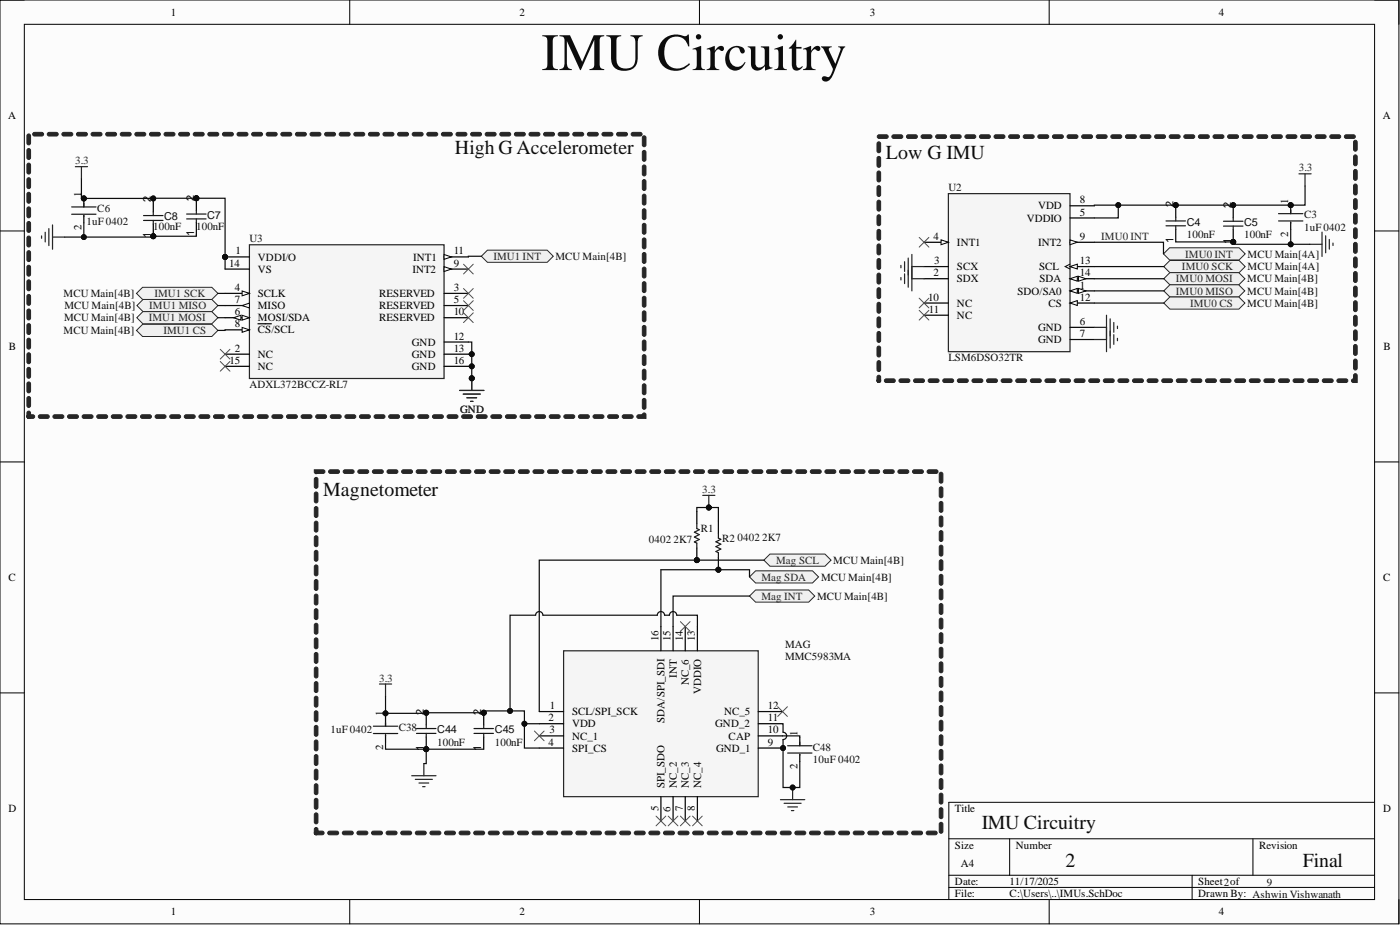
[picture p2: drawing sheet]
<svg xmlns="http://www.w3.org/2000/svg" width="292mm" height="193mm" viewBox="0 0 292 193" stroke-linecap="round" stroke-linejoin="round" font-family="sans-serif">
<defs><g id="words">
<text font-size="11" fill="#0e0e0e" x="112.9" y="14.6">IMU Circuitry</text>
<g font-size="4.1" fill="#0e0e0e">
<text x="94.9" y="32.1">High G Accelerometer</text>
<text x="184.9" y="33.1">Low G IMU</text>
<text x="67.4" y="103.5">Magnetometer</text>
<text x="204.8" y="172.9">IMU Circuitry</text>
<text x="222.3" y="180.9">2</text>
<text x="271.8" y="180.9">Final</text>
</g>
<g font-size="2.3">
<text x="35.6" y="3.3">1</text>
<text x="108.4" y="3.3">2</text>
<text x="181.5" y="3.3">3</text>
<text x="254.3" y="3.3">4</text>
<text x="1.7" y="24.9">A</text>
<text x="288.5" y="24.9">A</text>
<text x="17" y="41.2" transform="rotate(-90 17 41.2)">1</text>
<text x="40.5" y="41.8" transform="rotate(-90 40.5 41.8)">2</text>
<text x="31.5" y="42.2" transform="rotate(-90 31.5 42.2)">2</text>
<text x="214.2" y="46.2">VDDIO</text>
<text x="216.6" y="43.7">VDD</text>
<text x="225.3" y="42.4">8</text>
<text x="225.3" y="45">5</text>
<text x="244.8" y="43.3" transform="rotate(-90 244.8 43.3)">2</text>
<text x="256.8" y="43.4" transform="rotate(-90 256.8 43.4)">2</text>
<text x="268.8" y="42.5" transform="rotate(-90 268.8 42.5)">1</text>
<text x="17" y="48" transform="rotate(-90 17 48)">2</text>
<text x="31.5" y="49.6" transform="rotate(-90 31.5 49.6)">1</text>
<text x="40.5" y="49.3" transform="rotate(-90 40.5 49.3)">1</text>
<text x="49.2" y="53.1">1</text>
<text x="94.7" y="53.1">11</text>
<text x="194.8" y="50">4</text>
<text x="199.7" y="51.3">INT1</text>
<text x="216.6" y="51.3">INT2</text>
<text x="225.3" y="50">9</text>
<text x="244.8" y="50.7" transform="rotate(-90 244.8 50.7)">1</text>
<text x="256.8" y="50.8" transform="rotate(-90 256.8 50.8)">1</text>
<text x="268.8" y="49.5" transform="rotate(-90 268.8 49.5)">2</text>
<text x="47.8" y="55.6">14</text>
<text x="53.8" y="54.4">VDDI/O</text>
<text x="53.8" y="56.9">VS</text>
<text x="86" y="56.9">INT2</text>
<text x="86.2" y="54.4">INT1</text>
<text x="94.7" y="55.6">9</text>
<text x="194.8" y="57.7">2</text>
<text x="194.9" y="55.1">3</text>
<text x="199.7" y="56.4">SCX</text>
<text x="199.7" y="58.9">SDX</text>
<text x="216.8" y="56.4">SCL</text>
<text x="216.9" y="58.9">SDA</text>
<text x="225.3" y="55.1">13</text>
<text x="225.3" y="57.7">14</text>
<text x="49" y="63.2">7</text>
<text x="49" y="65.8">6</text>
<text x="49" y="60.7">4</text>
<text x="53.8" y="64.5">MISO</text>
<text x="53.8" y="62">SCLK</text>
<text x="79.1" y="62">RESERVED</text>
<text x="79.1" y="64.5">RESERVED</text>
<text x="94.7" y="60.7">3</text>
<text x="94.7" y="63.2">5</text>
<text x="94.7" y="65.8">10</text>
<text x="193.7" y="62.7">10</text>
<text x="193.8" y="65.3">11</text>
<text x="199.7" y="64">NC</text>
<text x="212.3" y="61.5">SDO/SA0</text>
<text x="218.8" y="64">CS</text>
<text x="225.3" y="60.2">1</text>
<text x="225.3" y="62.7">12</text>
<text x="49" y="68.3">8</text>
<text x="53.8" y="69.6">CS/SCL</text>
<text x="53.8" y="67">MOSI/SDA</text>
<text x="79.1" y="67">RESERVED</text>
<text x="94.7" y="70.8">12</text>
<text x="199.7" y="66.5">NC</text>
<text x="216.6" y="69.1">GND</text>
<text x="216.6" y="71.6">GND</text>
<text x="225.3" y="67.8">6</text>
<text x="225.3" y="70.3">7</text>
<text x="1.9" y="73">B</text>
<text x="47.9" y="75.9">15</text>
<text x="49" y="73.4">2</text>
<text x="53.8" y="74.6">NC</text>
<text x="53.8" y="77.2">NC</text>
<text x="86" y="72.1">GND</text>
<text x="86" y="74.6">GND</text>
<text x="86" y="77.2">GND</text>
<text x="94.7" y="73.4">13</text>
<text x="94.7" y="75.9">16</text>
<text x="288.7" y="73">B</text>
<text x="1.8" y="121.2">C</text>
<text x="288.6" y="121.2">C</text>
<text x="137.4" y="133.7" transform="rotate(-90 137.4 133.7)">16</text>
<text x="139.9" y="133.7" transform="rotate(-90 139.9 133.7)">15</text>
<text x="142.5" y="133.7" transform="rotate(-90 142.5 133.7)">14</text>
<text x="145" y="133.7" transform="rotate(-90 145 133.7)">13</text>
<text x="141.2" y="141.3" transform="rotate(-90 141.2 141.3)">INT</text>
<text x="143.7" y="142.9" transform="rotate(-90 143.7 142.9)">NC_6</text>
<text x="79.9" y="149.5" transform="rotate(-90 79.9 149.5)">1</text>
<text x="88.4" y="149.2" transform="rotate(-90 88.4 149.2)">2</text>
<text x="100.4" y="149.2" transform="rotate(-90 100.4 149.2)">2</text>
<text x="114.7" y="147.9">1</text>
<text x="119.4" y="149.2">SCL/SPI_SCK</text>
<text x="146.3" y="144.8" transform="rotate(-90 146.3 144.8)">VDDIO</text>
<text x="151.1" y="149.2">NC_5</text>
<text x="160.2" y="147.9">12</text>
<text x="114.5" y="150.5">2</text>
<text x="114.5" y="155.5">4</text>
<text x="114.6" y="153">3</text>
<text x="119.4" y="151.7">VDD</text>
<text x="119.4" y="154.3">NC_1</text>
<text x="138.7" y="150.8" transform="rotate(-90 138.7 150.8)">SDA/SPI_SDI</text>
<text x="149.2" y="151.7">GND_2</text>
<text x="152" y="154.3">CAP</text>
<text x="160.2" y="155.5">9</text>
<text x="160.2" y="153">10</text>
<text x="160.2" y="150.5">11</text>
<text x="166.4" y="153.5" transform="rotate(-90 166.4 153.5)">1</text>
<text x="79.9" y="156.4" transform="rotate(-90 79.9 156.4)">2</text>
<text x="88.4" y="156.6" transform="rotate(-90 88.4 156.6)">1</text>
<text x="100.4" y="156.6" transform="rotate(-90 100.4 156.6)">1</text>
<text x="119.4" y="156.8">SPI_CS</text>
<text x="149.4" y="156.8">GND_1</text>
<text x="166.4" y="160.4" transform="rotate(-90 166.4 160.4)">2</text>
<text x="138.7" y="164.4" transform="rotate(-90 138.7 164.4)">SPI_SDO</text>
<text x="141.2" y="164.4" transform="rotate(-90 141.2 164.4)">NC_2</text>
<text x="143.7" y="164.4" transform="rotate(-90 143.7 164.4)">NC_3</text>
<text x="146.3" y="164.4" transform="rotate(-90 146.3 164.4)">NC_4</text>
<text x="1.8" y="169.4">D</text>
<text x="137.4" y="169.2" transform="rotate(-90 137.4 169.2)">5</text>
<text x="139.9" y="169.3" transform="rotate(-90 139.9 169.3)">6</text>
<text x="142.5" y="169.2" transform="rotate(-90 142.5 169.2)">7</text>
<text x="145" y="169.2" transform="rotate(-90 145 169.2)">8</text>
<text x="199.2" y="169.4">Title</text>
<text x="288.6" y="169.4">D</text>
<text x="199.2" y="177">Size</text>
<text x="211.9" y="177">Number</text>
<text x="262.7" y="177">Revision</text>
<text x="199.2" y="184.6">Date:</text>
<text x="200.5" y="180.8">A4</text>
<text x="210.7" y="184.6">11/17/2025</text>
<text x="250" y="184.6">Sheet2of</text>
<text x="35.6" y="191">1</text>
<text x="108.4" y="191">2</text>
<text x="181.5" y="191">3</text>
<text x="199.2" y="187.2">File:</text>
<text x="210.7" y="187.2">C:\Users\..\IMUs.SchDoc</text>
<text x="250" y="187.2">Drawn By: Ashwin Vishwanath</text>
<text x="254.3" y="191">4</text>
</g>
<g font-size="2.3" fill="#262626">
<text x="15.7" y="34.2">3.3</text>
<text x="271" y="35.8">3.3</text>
<text x="229.8" y="50">IMU0 INT</text>
<text x="247.3" y="53.8">IMU0 INT</text>
<text x="103" y="54.3">IMU1 INT</text>
<text x="245.3" y="58.9">IMU0 MOSI</text>
<text x="246.6" y="56.4">IMU0 SCK</text>
<text x="31.1" y="64.5">IMU1 MISO</text>
<text x="32.2" y="62">IMU1 SCK</text>
<text x="245.3" y="61.5">IMU0 MISO</text>
<text x="248.3" y="64">IMU0 CS</text>
<text x="31" y="67">IMU1 MOSI</text>
<text x="34.1" y="69.7">IMU1 CS</text>
<text x="96" y="86.1">GND</text>
<text x="146.5" y="102.9">3.3</text>
<text x="161.9" y="117.7">Mag SCL</text>
<text x="158.9" y="125.1">Mag INT</text>
<text x="158.9" y="121.1">Mag SDA</text>
<text x="79.1" y="142.2">3.3</text>
</g>
<g font-size="2.3" fill="#0e0e0e">
<text x="197.9" y="39.9">U2</text>
<text x="18" y="47">1uF 0402</text>
<text x="20.3" y="44.2">C6</text>
<text x="32" y="47.9">100nF</text>
<text x="34.3" y="46">C8</text>
<text x="40.9" y="47.9">100nF</text>
<text x="43.2" y="45.7">C7</text>
<text x="247.6" y="47.2">C4</text>
<text x="259.6" y="47.2">C5</text>
<text x="272.1" y="45.6">C3</text>
<text x="52" y="50.6">U3</text>
<text x="247.6" y="49.6">100nF</text>
<text x="259.6" y="49.7">100nF</text>
<text x="260.3" y="53.8">MCU Main[4A]</text>
<text x="272.1" y="48.1">1uF 0402</text>
<text x="115.9" y="54.3">MCU Main[4B]</text>
<text x="260.2" y="58.9">MCU Main[4B]</text>
<text x="260.3" y="56.4">MCU Main[4A]</text>
<text x="13.3" y="62">MCU Main[4B]</text>
<text x="13.5" y="64.5">MCU Main[4B]</text>
<text x="260.2" y="61.5">MCU Main[4B]</text>
<text x="260.2" y="64">MCU Main[4B]</text>
<text x="13.3" y="69.7">MCU Main[4B]</text>
<text x="13.4" y="67">MCU Main[4B]</text>
<text x="197.9" y="75.4">LSM6DSO32TR</text>
<text x="52" y="81">ADXL372BCCZ-RL7</text>
<text x="135.4" y="113.4">0402</text>
<text x="140.5" y="113.4">2K7</text>
<text x="146.2" y="111.1">R1</text>
<text x="150.7" y="113">R2</text>
<text x="153.9" y="112.9">0402</text>
<text x="159" y="112.9">2K7</text>
<text x="173.9" y="117.7">MCU Main[4B]</text>
<text x="170.5" y="125.1">MCU Main[4B]</text>
<text x="171.3" y="121.1">MCU Main[4B]</text>
<text x="163.8" y="135.3">MAG</text>
<text x="163.8" y="137.8">MMC5983MA</text>
<text x="68.9" y="152.8">1uF 0402</text>
<text x="83.2" y="152.5">C38</text>
<text x="91.2" y="155.5">100nF</text>
<text x="91.2" y="153">C44</text>
<text x="103.2" y="155.5">100nF</text>
<text x="103.2" y="153">C45</text>
<text x="169.6" y="156.6">C48</text>
<text x="169.6" y="159.2">10uF 0402</text>
<text x="264.3" y="184.8">9</text>
</g>
</g></defs>
<path d="M0 0h291.9v192.7h-291.9z" fill-rule="evenodd" fill="#fcfcfc"/>
<path d="M0 0h291.9v192.7h-291.9z" fill="none" stroke="#000" stroke-width=".21"/>
<path d="M5.1 5.1h281.7v182.6h-281.7z" fill-rule="evenodd" fill="#fcfcfc"/>
<g fill="none" stroke="#000" stroke-width=".21">
<path d="M0 0h5.1M5.1 5.1h281.7v182.6h-281.7zM73 0v5.1M145.9 0v5.1M218.9 0v5.1M286.8 0h5.1v5.1M0 48.2h5.1M286.8 48.2h5.1M0 96.4h5.1M286.8 96.4h5.1M0 144.6h5.1M286.8 144.6h5.1"/>
<path d="M198 175h88.8M210.7 175v7.6M261.4 175v7.6M286.8 167.4h-88.8v20.3M73 187.7v5M145.9 187.7v5M198 182.6h88.8M198 185.1h88.8M218.9 187.7v5M248.7 182.6v5.1M291.9 187.7v5"/>
</g>
<path d="M197.9 40.4h25.4v33h-25.4z" fill-rule="evenodd" fill="#f5f5f5"/>
<path d="M197.9 40.4h25.4v33h-25.4z" fill="none" stroke="#262626" stroke-width=".25"/>
<path d="M192.8 50.5h5.1" fill="none" stroke="#000" stroke-width=".25"/>
<path d="M196.3 50l1.6 .5-1.6 .5z" fill="#fbfbfb"/>
<path d="M196.3 50l1.6 .5-1.6 .5z" fill="none" stroke="#000" stroke-width=".21"/>
<path d="M192.8 55.6h5.1M192.8 58.1h5.1M223.3 42.9h5M223.3 45.5h5M223.3 50.5h5M192.8 63.2h5.1M192.8 65.8h5.1" fill="none" stroke="#000" stroke-width=".25"/>
<path d="M223.3 50l1.5 .5-1.5 .5z" fill="#fbfbfb"/>
<path d="M223.3 50l1.5 .5-1.5 .5z" fill="none" stroke="#000" stroke-width=".21"/>
<path d="M223.3 55.6h5" fill="none" stroke="#000" stroke-width=".25"/>
<path d="M223.3 55.6l1.5-.5v1z" fill="#fbfbfb"/>
<path d="M223.3 55.6l1.5-.5v1zM223.3 55.1l-1.1 .5 1.1 .5" fill="none" stroke="#000" stroke-width=".21"/>
<path d="M223.3 58.1h5" fill="none" stroke="#000" stroke-width=".25"/>
<path d="M223.3 58.1l1.5-.5v1.1z" fill="#fbfbfb"/>
<path d="M223.3 58.1l1.5-.5v1.1z" fill="none" stroke="#000" stroke-width=".21"/>
<path d="M225 57.6l1.5 .5-1.5 .6z" fill="#fbfbfb"/>
<path d="M225 57.6l1.5 .5-1.5 .6z" fill="none" stroke="#000" stroke-width=".21"/>
<path d="M223.3 60.7h5" fill="none" stroke="#000" stroke-width=".25"/>
<path d="M223.3 60.7l1.5-.5v1z" fill="#fbfbfb"/>
<path d="M223.3 60.7l1.5-.5v1z" fill="none" stroke="#000" stroke-width=".21"/>
<path d="M225 60.2l1.5 .5-1.5 .5z" fill="#fbfbfb"/>
<path d="M225 60.2l1.5 .5-1.5 .5z" fill="none" stroke="#000" stroke-width=".21"/>
<path d="M223.3 63.2h5" fill="none" stroke="#000" stroke-width=".25"/>
<path d="M223.3 63.2l1.5-.5v1z" fill="#fbfbfb"/>
<path d="M223.3 63.2l1.5-.5v1z" fill="none" stroke="#000" stroke-width=".21"/>
<path d="M223.3 68.3h5M223.3 70.8h5" fill="none" stroke="#000" stroke-width=".25"/>
<circle cx="257.3" cy="50.5" r=".51" fill="#0e0e0e"/>
<circle cx="257.3" cy="50.5" r=".51" fill="none" stroke="#0e0e0e" stroke-width=".21"/>
<path d="M257.3 47.9v2.6" fill="none" stroke="#000" stroke-width=".25"/>
<circle cx="257.3" cy="50.5" r=".51" fill="#0e0e0e"/>
<circle cx="257.3" cy="50.5" r=".51" fill="none" stroke="#0e0e0e" stroke-width=".21"/>
<path d="M257.3 42.9v2.5" fill="none" stroke="#000" stroke-width=".25"/>
<path d="M255.3 46.2h4M255.3 47.2h4M257.3 45.4v.8M257.3 47.2v.7" fill="none" stroke="#1c1c1c" stroke-width=".25"/>
<path d="M271 36.3h2.6M272.3 36.3v2.5" fill="none" stroke="#262626" stroke-width=".25"/>
<circle cx="245.3" cy="42.8" r=".51" fill="#0e0e0e"/>
<circle cx="245.3" cy="42.8" r=".51" fill="none" stroke="#0e0e0e" stroke-width=".21"/>
<path d="M245.3 42.8v2.5M245.3 47.9v2.5" fill="none" stroke="#000" stroke-width=".25"/>
<circle cx="245.3" cy="42.8" r=".51" fill="#0e0e0e"/>
<circle cx="245.3" cy="42.8" r=".51" fill="none" stroke="#0e0e0e" stroke-width=".21"/>
<path d="M243.3 46.1h4M243.3 47.1h4M245.3 45.3v.8M245.3 47.1v.8" fill="none" stroke="#1c1c1c" stroke-width=".25"/>
<g fill="none" stroke="#262626" stroke-width=".25">
<path d="M188 55.4v.5M188 57.9v.5M188.7 54.6v2M188.7 57.1v2.1M189.5 53.8v6.1M190.3 53.1v7.6M190.3 55.6h2.5M190.3 58.1h2.5M273.3 51h2.5M275.8 48.4v5.1M276.6 49.2v3.5M277.4 49.9v2.1"/>
<path d="M278.1 50.7v.5M228.3 68.3h2.6M228.3 70.8h2.6M230.9 65.8v7.6M231.6 66.5v6.1M232.4 67.3v2M232.4 69.8v2M233.1 68v.5M233.1 70.6v.5"/>
</g>
<path d="M191.8 62.2l2 2M191.8 64.7l2 2.1M193.8 62.2l-2 2M193.8 64.7l-2 2.1" fill="none" stroke="#4c4c4c" stroke-width=".21"/>
<circle cx="47" cy="53.6" r=".51" fill="#0e0e0e"/>
<circle cx="47" cy="53.6" r=".51" fill="none" stroke="#0e0e0e" stroke-width=".21"/>
<path d="M52 51.1h40.6v27.9h-40.6z" fill-rule="evenodd" fill="#f5f5f5"/>
<path d="M52 51.1h40.6v27.9h-40.6z" fill="none" stroke="#262626" stroke-width=".25"/>
<path d="M47 53.6h5" fill="none" stroke="#000" stroke-width=".25"/>
<circle cx="47" cy="53.6" r=".51" fill="#0e0e0e"/>
<circle cx="47" cy="53.6" r=".51" fill="none" stroke="#0e0e0e" stroke-width=".21"/>
<path d="M92.6 53.6h5.1M92.6 61.2h5.1M92.6 63.7h5.1M92.6 66.3h5.1" fill="none" stroke="#000" stroke-width=".25"/>
<path d="M92.6 53.1l1.6 .5-1.6 .5z" fill="#fbfbfb"/>
<path d="M92.6 53.1l1.6 .5-1.6 .5z" fill="none" stroke="#000" stroke-width=".21"/>
<path d="M92.6 56.1h5.1" fill="none" stroke="#000" stroke-width=".25"/>
<path d="M92.6 55.6l1.6 .5-1.6 .5z" fill="#fbfbfb"/>
<path d="M92.6 55.6l1.6 .5-1.6 .5z" fill="none" stroke="#000" stroke-width=".21"/>
<path d="M47 68.8h5" fill="none" stroke="#000" stroke-width=".25"/>
<path d="M50.5 68.3l1.5 .5-1.5 .5z" fill="#fbfbfb"/>
<path d="M50.5 68.3l1.5 .5-1.5 .5z" fill="none" stroke="#000" stroke-width=".21"/>
<path d="M47 63.7h5M53.8 67.5h2.8" fill="none" stroke="#000" stroke-width=".25"/>
<path d="M50.5 63.7l1.5-.5v1.1z" fill="#fbfbfb"/>
<path d="M50.5 63.7l1.5-.5v1.1z" fill="none" stroke="#000" stroke-width=".21"/>
<path d="M47 66.3h5" fill="none" stroke="#000" stroke-width=".25"/>
<path d="M50.5 65.8l1.5 .5-1.5 .5z" fill="#fbfbfb"/>
<path d="M50.5 65.8l1.5 .5-1.5 .5z" fill="none" stroke="#000" stroke-width=".21"/>
<path d="M48.7 66.3l1.6-.5v1z" fill="#fbfbfb"/>
<path d="M48.7 66.3l1.6-.5v1z" fill="none" stroke="#000" stroke-width=".21"/>
<path d="M47 61.2h5" fill="none" stroke="#000" stroke-width=".25"/>
<path d="M50.5 60.7l1.5 .5-1.5 .5z" fill="#fbfbfb"/>
<path d="M50.5 60.7l1.5 .5-1.5 .5z" fill="none" stroke="#000" stroke-width=".21"/>
<path d="M47 56.1h5M47 73.9h5M47 76.4h5M92.6 73.9h5.1M92.6 76.4h5.1M92.6 71.4h5.1" fill="none" stroke="#000" stroke-width=".25"/>
<path d="M96.7 55.1l2 2.1M98.7 55.1l-2 2.1M45.9 72.9l2.1 2M45.9 75.4l2.1 2M48 72.9l-2.1 2M48 75.4l-2.1 2M96.7 60.2l2 2M96.7 62.7l2 2.1M96.7 65.3l2 2M98.7 60.2l-2 2M98.7 62.7l-2 2.1M98.7 65.3l-2 2" fill="none" stroke="#4c4c4c" stroke-width=".21"/>
<path d="M98.4 78.9v2.6M95.9 81.5h5.1M96.7 82.2h3.5M97.4 83h2M98.2 83.7h.5" fill="none" stroke="#262626" stroke-width=".25"/>
<circle cx="98.4" cy="78.9" r=".51" fill="#0e0e0e"/>
<circle cx="98.4" cy="78.9" r=".51" fill="none" stroke="#0e0e0e" stroke-width=".21"/>
<path d="M98.4 78.9v2.6M95.9 81.5h5.1M96.7 82.2h3.5M97.4 83h2M98.2 83.7h.5" fill="none" stroke="#262626" stroke-width=".25"/>
<circle cx="98.4" cy="78.9" r=".51" fill="#0e0e0e"/>
<circle cx="98.4" cy="78.9" r=".51" fill="none" stroke="#0e0e0e" stroke-width=".21"/>
<circle cx="269.3" cy="42.8" r=".51" fill="#0e0e0e"/>
<circle cx="269.3" cy="42.8" r=".51" fill="none" stroke="#0e0e0e" stroke-width=".21"/>
<path d="M269.3 42.8v1.8" fill="none" stroke="#000" stroke-width=".25"/>
<circle cx="269.3" cy="42.8" r=".51" fill="#0e0e0e"/>
<circle cx="269.3" cy="42.8" r=".51" fill="none" stroke="#0e0e0e" stroke-width=".21"/>
<path d="M269.3 46.3v1.6" fill="none" stroke="#000" stroke-width=".25"/>
<path d="M266.8 44.6h5M266.8 46.1h5M269.3 43.8v.8M269.3 46.3v.3" fill="none" stroke="#1c1c1c" stroke-width=".25"/>
<circle cx="32" cy="49.3" r=".51" fill="#0e0e0e"/>
<circle cx="32" cy="49.3" r=".51" fill="none" stroke="#0e0e0e" stroke-width=".21"/>
<path d="M32 46.7v2.6" fill="none" stroke="#000" stroke-width=".25"/>
<circle cx="32" cy="49.3" r=".51" fill="#0e0e0e"/>
<circle cx="32" cy="49.3" r=".51" fill="none" stroke="#0e0e0e" stroke-width=".21"/>
<path d="M32 41.7v2.5" fill="none" stroke="#000" stroke-width=".25"/>
<path d="M29.9 45h4.1M29.9 46h4.1M32 44.2v.8M32 46v.7" fill="none" stroke="#1c1c1c" stroke-width=".25"/>
<path d="M15.7 34.8h2.6M17 34.8v2.5" fill="none" stroke="#262626" stroke-width=".25"/>
<circle cx="41" cy="41.4" r=".51" fill="#0e0e0e"/>
<circle cx="41" cy="41.4" r=".51" fill="none" stroke="#0e0e0e" stroke-width=".21"/>
<path d="M41 41.4v2.5M41 46.4v2.6" fill="none" stroke="#000" stroke-width=".25"/>
<circle cx="41" cy="41.4" r=".51" fill="#0e0e0e"/>
<circle cx="41" cy="41.4" r=".51" fill="none" stroke="#0e0e0e" stroke-width=".21"/>
<path d="M38.9 44.7h4.1M38.9 45.7h4.1M41 43.9v.8M41 45.7v.7" fill="none" stroke="#1c1c1c" stroke-width=".25"/>
<circle cx="17.5" cy="41.4" r=".51" fill="#0e0e0e"/>
<circle cx="17.5" cy="41.4" r=".51" fill="none" stroke="#0e0e0e" stroke-width=".21"/>
<path d="M17.5 41.4v1.8" fill="none" stroke="#000" stroke-width=".25"/>
<circle cx="17.5" cy="41.4" r=".51" fill="#0e0e0e"/>
<circle cx="17.5" cy="41.4" r=".51" fill="none" stroke="#0e0e0e" stroke-width=".21"/>
<path d="M17.5 44.9v1.6" fill="none" stroke="#000" stroke-width=".25"/>
<path d="M15 43.2h5M15 44.7h5M17.5 42.4v.8M17.5 44.9v.3" fill="none" stroke="#1c1c1c" stroke-width=".25"/>
<path d="M8.7 49.2v.5M9.4 48.4v2.1M10.2 47.7v3.5M11 46.9v5.1M11 49.5h2.5" fill="none" stroke="#262626" stroke-width=".25"/>
<path d="M100.4 53.5l1.3-1.3h12.5l1.2 1.3-1.2 1.2h-12.5z" fill-rule="evenodd" fill="#f0f0f0"/>
<path d="M100.4 53.5l1.3-1.3h12.5l1.2 1.3-1.2 1.2h-12.5z" fill="none" stroke="#262626" stroke-width=".21"/>
<path d="M242.8 53l1.2-1.3h14.5l1.3 1.3-1.3 1.2h-14.5z" fill-rule="evenodd" fill="#f0f0f0"/>
<path d="M242.8 53l1.2-1.3h14.5l1.3 1.3-1.3 1.2h-14.5z" fill="none" stroke="#262626" stroke-width=".21"/>
<path d="M191.8 49.5l2 2.1M193.8 49.5l-2 2.1" fill="none" stroke="#4c4c4c" stroke-width=".21"/>
<path d="M117.6 135.8h40.6v30.4h-40.6z" fill-rule="evenodd" fill="#f5f5f5"/>
<path d="M117.6 135.8h40.6v30.4h-40.6z" fill="none" stroke="#262626" stroke-width=".25"/>
<g fill="none" stroke="#000" stroke-width=".25">
<path d="M137.9 130.7v5.1M140.4 130.7v5.1M143 130.7v5.1M145.5 130.7v5.1M112.5 148.4h5.1M112.5 151h5.1M112.5 153.5h5.1M112.5 156.1h5.1M158.2 148.4h5.1M158.2 151h5.1M158.2 153.5h5.1M158.2 156.1h5.1"/>
<path d="M137.9 166.2v5.1M140.4 166.2v5.1M143 166.2v5.1M145.5 166.2v5.1"/>
</g>
<path d="M242.8 55.6l1.3-1.3h14.4l1.3 1.3-1.3 1.3h-14.4z" fill-rule="evenodd" fill="#f0f0f0"/>
<path d="M242.8 55.6l1.3-1.3h14.4l1.3 1.3-1.3 1.3h-14.4z" fill="none" stroke="#262626" stroke-width=".21"/>
<path d="M242.8 58.1l1.3-1.2h14.4l1.2 1.2-1.2 1.3h-14.4z" fill-rule="evenodd" fill="#f0f0f0"/>
<path d="M242.8 58.1l1.3-1.2h14.4l1.2 1.2-1.2 1.3h-14.4z" fill="none" stroke="#262626" stroke-width=".21"/>
<path d="M242.8 60.7l1.3-1.3h14.3l1.3 1.3-1.3 1.3h-14.3z" fill-rule="evenodd" fill="#f0f0f0"/>
<path d="M242.8 60.7l1.3-1.3h14.3l1.3 1.3-1.3 1.3h-14.3z" fill="none" stroke="#262626" stroke-width=".21"/>
<path d="M242.8 63.2l1.3-1.2h14.4l1.2 1.2-1.2 1.3h-14.4z" fill-rule="evenodd" fill="#f0f0f0"/>
<path d="M242.8 63.2l1.3-1.2h14.4l1.2 1.2-1.2 1.3h-14.4z" fill="none" stroke="#262626" stroke-width=".21"/>
<path d="M28.5 61.2l1.2-1.3h14.5l1.3 1.3-1.3 1.3h-14.5z" fill-rule="evenodd" fill="#f0f0f0"/>
<path d="M28.5 61.2l1.2-1.3h14.5l1.3 1.3-1.3 1.3h-14.5z" fill="none" stroke="#262626" stroke-width=".21"/>
<path d="M28.6 63.7l1.2-1.2h14.4l1.3 1.2-1.3 1.3h-14.4z" fill-rule="evenodd" fill="#f0f0f0"/>
<path d="M28.6 63.7l1.2-1.2h14.4l1.3 1.2-1.3 1.3h-14.4z" fill="none" stroke="#262626" stroke-width=".21"/>
<path d="M28.5 66.3l1.3-1.3h14.4l1.3 1.3-1.3 1.2h-14.4z" fill-rule="evenodd" fill="#f0f0f0"/>
<path d="M28.5 66.3l1.3-1.3h14.4l1.3 1.3-1.3 1.2h-14.4z" fill="none" stroke="#262626" stroke-width=".21"/>
<path d="M28.5 68.9l1.2-1.2h14.5l1.3 1.2-1.3 1.3h-14.5z" fill-rule="evenodd" fill="#f0f0f0"/>
<path d="M28.5 68.9l1.2-1.2h14.5l1.3 1.2-1.3 1.3h-14.5z" fill="none" stroke="#262626" stroke-width=".21"/>
<circle cx="88.9" cy="156.3" r=".51" fill="#0e0e0e"/>
<circle cx="88.9" cy="156.3" r=".51" fill="none" stroke="#0e0e0e" stroke-width=".21"/>
<circle cx="88.9" cy="148.7" r=".51" fill="#0e0e0e"/>
<circle cx="88.9" cy="148.7" r=".51" fill="none" stroke="#0e0e0e" stroke-width=".21"/>
<path d="M88.9 153.8v2.5" fill="none" stroke="#000" stroke-width=".25"/>
<circle cx="88.9" cy="156.3" r=".51" fill="#0e0e0e"/>
<circle cx="88.9" cy="156.3" r=".51" fill="none" stroke="#0e0e0e" stroke-width=".21"/>
<path d="M88.9 148.7v2.5" fill="none" stroke="#000" stroke-width=".25"/>
<circle cx="88.9" cy="148.7" r=".51" fill="#0e0e0e"/>
<circle cx="88.9" cy="148.7" r=".51" fill="none" stroke="#0e0e0e" stroke-width=".21"/>
<path d="M86.9 152h4.1M86.9 153h4.1M88.9 151.2v.8M88.9 153v.8" fill="none" stroke="#1c1c1c" stroke-width=".25"/>
<circle cx="100.9" cy="148.7" r=".51" fill="#0e0e0e"/>
<circle cx="100.9" cy="148.7" r=".51" fill="none" stroke="#0e0e0e" stroke-width=".21"/>
<path d="M100.9 148.7v2.5M100.9 153.8v2.5" fill="none" stroke="#000" stroke-width=".25"/>
<circle cx="100.9" cy="148.7" r=".51" fill="#0e0e0e"/>
<circle cx="100.9" cy="148.7" r=".51" fill="none" stroke="#0e0e0e" stroke-width=".21"/>
<path d="M77.9 151.5h5.1M77.9 153h5.1M80.4 150.7v.8M80.4 153.3v.2M98.9 152h4.1M98.9 153h4.1M100.9 151.2v.8M100.9 153v.8M164.3 155.6h5.1M164.3 157.1h5.1M166.9 154.8v.8M166.9 157.3v.3" fill="none" stroke="#1c1c1c" stroke-width=".25"/>
<path d="M80.4 149.7v1.8M80.4 153.3v1.5M166.9 153.8v1.8M166.9 157.3v1.6" fill="none" stroke="#000" stroke-width=".25"/>
<path d="M79.2 142.7h2.5M80.4 142.7v2.5M88.4 159.3v2.5M85.9 161.8h5.1M86.7 162.6h3.5M87.4 163.4h2M88.2 164.1h.5M162.8 166.8h5.1M163.6 167.6h3.5M164.4 168.3h2M165.1 169.1h.5M165.4 164.3v2.5" fill="none" stroke="#262626" stroke-width=".25"/>
<circle cx="165.4" cy="164.3" r=".51" fill="#0e0e0e"/>
<circle cx="165.4" cy="164.3" r=".51" fill="none" stroke="#0e0e0e" stroke-width=".21"/>
<path d="M142 129.7l2 2M144 129.7l-2 2M162.3 147.4l2 2.1M164.3 147.4l-2 2.1M139.4 170.3l2 2M141.4 170.3l-2 2M142 170.3l2 2M144 170.3l-2 2M144.5 170.3l2 2M146.5 170.3l-2 2" fill="none" stroke="#4c4c4c" stroke-width=".21"/>
<path d="M156.4 124.3l1.2-1.2h11.1l1.3 1.2-1.3 1.3h-11.1z" fill-rule="evenodd" fill="#f0f0f0"/>
<path d="M156.4 124.3l1.2-1.2h11.1l1.3 1.2-1.3 1.3h-11.1z" fill="none" stroke="#262626" stroke-width=".21"/>
<path d="M156.4 120.4l1.2-1.3h11.9l1.3 1.3-1.3 1.2h-11.9z" fill-rule="evenodd" fill="#f0f0f0"/>
<path d="M156.4 120.4l1.2-1.3h11.9l1.3 1.3-1.3 1.2h-11.9z" fill="none" stroke="#262626" stroke-width=".21"/>
<path d="M111.5 152.5l2 2M113.5 152.5l-2 2" fill="none" stroke="#4c4c4c" stroke-width=".21"/>
<path d="M159.4 116.9l1.2-1.3h11.5l1.3 1.3-1.3 1.2h-11.5z" fill-rule="evenodd" fill="#f0f0f0"/>
<path d="M159.4 116.9l1.2-1.3h11.5l1.3 1.3-1.3 1.2h-11.5z" fill="none" stroke="#262626" stroke-width=".21"/>
<path d="M136.9 170.3l2 2M138.9 170.3l-2 2" fill="none" stroke="#4c4c4c" stroke-width=".21"/>
<circle cx="145.4" cy="116.9" r=".51" fill="#0e0e0e"/>
<circle cx="145.4" cy="116.9" r=".51" fill="none" stroke="#0e0e0e" stroke-width=".21"/>
<path d="M145.4 114.3v2.6" fill="none" stroke="#000" stroke-width=".25"/>
<circle cx="145.4" cy="116.9" r=".51" fill="#0e0e0e"/>
<circle cx="145.4" cy="116.9" r=".51" fill="none" stroke="#0e0e0e" stroke-width=".21"/>
<path d="M145.4 106.7v2.5" fill="none" stroke="#000" stroke-width=".25"/>
<path d="M145.4 109.2v1.1l.5 .2-1 .5 1 .5-1 .5 1 .5-1 .6 .5 .2v1" fill="none" stroke="#1c1c1c" stroke-width=".25"/>
<circle cx="149.9" cy="118.9" r=".51" fill="#0e0e0e"/>
<circle cx="149.9" cy="118.9" r=".51" fill="none" stroke="#0e0e0e" stroke-width=".21"/>
<path d="M149.9 116.3v2.6" fill="none" stroke="#000" stroke-width=".25"/>
<circle cx="149.9" cy="118.9" r=".51" fill="#0e0e0e"/>
<circle cx="149.9" cy="118.9" r=".51" fill="none" stroke="#0e0e0e" stroke-width=".21"/>
<path d="M149.9 108.7v2.5" fill="none" stroke="#000" stroke-width=".25"/>
<path d="M149.9 111.2v1.1l.5 .2-1 .5 1 .5-1 .5 1 .5-1 .6 .5 .2v1" fill="none" stroke="#1c1c1c" stroke-width=".25"/>
<path d="M146.6 103.3h2.6M147.9 103.3v2.6" fill="none" stroke="#262626" stroke-width=".25"/>
<circle cx="147.9" cy="105.9" r=".51" fill="#0e0e0e"/>
<circle cx="147.9" cy="105.9" r=".51" fill="none" stroke="#0e0e0e" stroke-width=".21"/>
<g fill="#262626" stroke="#262626" stroke-width=".21">
<path d="M5.7 86a.38 .38 0 0 1 .4-.2 .38 .38 0 0 1 .3 .3v.8a.38 .38 0 0 1-.4 .4 .38 .38 0 0 1-.4-.4zM5.7 82.9a.38 .38 0 0 1 .4-.2 .38 .38 0 0 1 .3 .4v1.5a.38 .38 0 0 1-.4 .4 .38 .38 0 0 1-.4-.4zM5.7 79.9a.38 .38 0 0 1 .4-.2 .38 .38 0 0 1 .3 .4v1.5a.38 .38 0 0 1-.4 .4 .38 .38 0 0 1-.4-.4zM5.7 76.8a.38 .38 0 0 1 .4-.2 .38 .38 0 0 1 .3 .4v1.5a.38 .38 0 0 1-.4 .4 .38 .38 0 0 1-.4-.4zM5.7 73.8a.38 .38 0 0 1 .4-.2 .38 .38 0 0 1 .3 .4v1.5a.38 .38 0 0 1-.4 .4 .38 .38 0 0 1-.4-.4zM5.7 70.7a.38 .38 0 0 1 .4-.1 .38 .38 0 0 1 .3 .3v1.6a.38 .38 0 0 1-.4 .3 .38 .38 0 0 1-.4-.3zM5.7 67.7a.38 .38 0 0 1 .4-.2 .38 .38 0 0 1 .3 .4v1.5a.38 .38 0 0 1-.4 .4 .38 .38 0 0 1-.4-.4zM5.7 64.7a.38 .38 0 0 1 .4-.2 .38 .38 0 0 1 .3 .3v1.6a.38 .38 0 0 1-.4 .3 .38 .38 0 0 1-.4-.3zM5.7 61.6a.38 .38 0 0 1 .4-.2 .38 .38 0 0 1 .3 .4v1.5a.38 .38 0 0 1-.4 .4 .38 .38 0 0 1-.4-.4zM5.7 58.6a.38 .38 0 0 1 .4-.2 .38 .38 0 0 1 .3 .4v1.5a.38 .38 0 0 1-.4 .4 .38 .38 0 0 1-.4-.4zM5.7 55.5a.38 .38 0 0 1 .4-.2 .38 .38 0 0 1 .3 .4v1.5a.38 .38 0 0 1-.4 .4 .38 .38 0 0 1-.4-.4zM5.7 52.5a.38 .38 0 0 1 .4-.2 .38 .38 0 0 1 .3 .4v1.5a.38 .38 0 0 1-.4 .4 .38 .38 0 0 1-.4-.4zM5.7 49.4a.38 .38 0 0 1 .4-.1 .38 .38 0 0 1 .3 .3v1.5a.38 .38 0 0 1-.4 .4 .38 .38 0 0 1-.4-.4zM5.7 46.4a.38 .38 0 0 1 .4-.2 .38 .38 0 0 1 .3 .4v1.5a.38 .38 0 0 1-.4 .4 .38 .38 0 0 1-.4-.4zM5.7 43.3a.38 .38 0 0 1 .4-.1 .38 .38 0 0 1 .3 .3v1.6a.38 .38 0 0 1-.4 .3 .38 .38 0 0 1-.4-.3zM5.7 40.3a.38 .38 0 0 1 .4-.2 .38 .38 0 0 1 .3 .4v1.5a.38 .38 0 0 1-.4 .4 .38 .38 0 0 1-.4-.4zM5.7 37.3a.38 .38 0 0 1 .4-.2 .38 .38 0 0 1 .3 .4v1.5a.38 .38 0 0 1-.4 .4 .38 .38 0 0 1-.4-.4zM5.7 34.2a.38 .38 0 0 1 .4-.2 .38 .38 0 0 1 .3 .4v1.5a.38 .38 0 0 1-.4 .4 .38 .38 0 0 1-.4-.4zM5.7 31.2a.38 .38 0 0 1 .4-.2 .38 .38 0 0 1 .3 .4v1.5a.38 .38 0 0 1-.4 .4 .38 .38 0 0 1-.4-.4zM5.7 28.1a.38 .38 0 0 1 .4-.1 .38 .38 0 0 1 .3 .3v1.5a.38 .38 0 0 1-.4 .4 .38 .38 0 0 1-.4-.4zM7 27.7l1.7-.1a.38 .38 0 0 1 .4 .4 .38 .38 0 0 1-.4 .4h-1.5a.38 .38 0 0 1-.4-.3 .38 .38 0 0 1 .2-.4zM10 27.7l1.8-.1a.38 .38 0 0 1 .3 .4 .38 .38 0 0 1-.3 .4h-1.6a.38 .38 0 0 1-.3-.3 .38 .38 0 0 1 .1-.4zM13.1 27.7l1.7-.1a.38 .38 0 0 1 .4 .4 .38 .38 0 0 1-.4 .4h-1.5a.38 .38 0 0 1-.4-.3 .38 .38 0 0 1 .2-.4zM16.1 27.7l1.8-.1a.38 .38 0 0 1 .3 .4 .38 .38 0 0 1-.3 .4h-1.6a.38 .38 0 0 1-.3-.3 .38 .38 0 0 1 .1-.4zM19.2 27.7l1.7-.1a.38 .38 0 0 1 .4 .4 .38 .38 0 0 1-.4 .4h-1.5a.38 .38 0 0 1-.4-.3 .38 .38 0 0 1 .2-.4zM22.2 27.7l1.7-.1a.38 .38 0 0 1 .4 .4 .38 .38 0 0 1-.4 .4h-1.5a.38 .38 0 0 1-.3-.3 .38 .38 0 0 1 .1-.4zM25.3 27.7l1.7-.1a.38 .38 0 0 1 .4 .4 .38 .38 0 0 1-.4 .4h-1.5a.38 .38 0 0 1-.4-.3 .38 .38 0 0 1 .2-.4zM28.3 27.7l1.7-.1a.38 .38 0 0 1 .4 .4 .38 .38 0 0 1-.4 .4h-1.5a.38 .38 0 0 1-.4-.3 .38 .38 0 0 1 .2-.4zM31.4 27.7l1.7-.1a.38 .38 0 0 1 .4 .4 .38 .38 0 0 1-.4 .4h-1.5a.38 .38 0 0 1-.4-.3 .38 .38 0 0 1 .2-.4zM34.4 27.7l1.7-.1a.38 .38 0 0 1 .4 .4 .38 .38 0 0 1-.4 .4h-1.5a.38 .38 0 0 1-.4-.3 .38 .38 0 0 1 .2-.4zM37.5 27.7l1.7-.1a.38 .38 0 0 1 .4 .4 .38 .38 0 0 1-.4 .4h-1.5a.38 .38 0 0 1-.4-.3 .38 .38 0 0 1 .2-.4zM40.5 27.7l1.7-.1a.38 .38 0 0 1 .4 .4 .38 .38 0 0 1-.4 .4h-1.5a.38 .38 0 0 1-.4-.3 .38 .38 0 0 1 .2-.4zM43.6 27.7l1.7-.1a.38 .38 0 0 1 .3 .4 .38 .38 0 0 1-.3 .4h-1.6a.38 .38 0 0 1-.3-.3 .38 .38 0 0 1 .2-.4zM46.6 27.7l1.7-.1a.38 .38 0 0 1 .4 .4 .38 .38 0 0 1-.4 .4h-1.5a.38 .38 0 0 1-.4-.3 .38 .38 0 0 1 .2-.4zM49.6 27.7l1.8-.1a.38 .38 0 0 1 .3 .4 .38 .38 0 0 1-.3 .4h-1.6a.38 .38 0 0 1-.3-.3 .38 .38 0 0 1 .1-.4zM52.7 27.7l1.7-.1a.38 .38 0 0 1 .4 .4 .38 .38 0 0 1-.4 .4h-1.5a.38 .38 0 0 1-.4-.3 .38 .38 0 0 1 .2-.4zM55.7 27.7l1.7-.1a.38 .38 0 0 1 .4 .4 .38 .38 0 0 1-.4 .4h-1.5a.38 .38 0 0 1-.3-.3 .38 .38 0 0 1 .1-.4zM58.8 27.7l1.7-.1a.38 .38 0 0 1 .4 .4 .38 .38 0 0 1-.4 .4h-1.5a.38 .38 0 0 1-.4-.3 .38 .38 0 0 1 .2-.4zM61.8 27.7l1.7-.1a.38 .38 0 0 1 .4 .4 .38 .38 0 0 1-.4 .4h-1.5a.38 .38 0 0 1-.4-.3 .38 .38 0 0 1 .2-.4zM64.9 27.7l1.7-.1a.38 .38 0 0 1 .4 .4 .38 .38 0 0 1-.4 .4h-1.5a.38 .38 0 0 1-.4-.3 .38 .38 0 0 1 .2-.4zM67.9 27.7l1.7-.1a.38 .38 0 0 1 .4 .4 .38 .38 0 0 1-.4 .4h-1.5a.38 .38 0 0 1-.4-.3 .38 .38 0 0 1 .2-.4zM71 27.7l1.7-.1a.38 .38 0 0 1 .4 .4 .38 .38 0 0 1-.4 .4h-1.5a.38 .38 0 0 1-.4-.3 .38 .38 0 0 1 .2-.4zM74 27.7l1.7-.1a.38 .38 0 0 1 .4 .4 .38 .38 0 0 1-.4 .4h-1.5a.38 .38 0 0 1-.4-.3 .38 .38 0 0 1 .2-.4zM77.1 27.7l1.7-.1a.38 .38 0 0 1 .3 .4 .38 .38 0 0 1-.3 .4h-1.6a.38 .38 0 0 1-.3-.3 .38 .38 0 0 1 .2-.4zM80.1 27.7l1.7-.1a.38 .38 0 0 1 .4 .4 .38 .38 0 0 1-.4 .4h-1.5a.38 .38 0 0 1-.4-.3 .38 .38 0 0 1 .2-.4zM83.1 27.7l1.8-.1a.38 .38 0 0 1 .3 .4 .38 .38 0 0 1-.3 .4h-1.6a.38 .38 0 0 1-.3-.3 .38 .38 0 0 1 .1-.4zM86.2 27.7l1.7-.1a.38 .38 0 0 1 .4 .4 .38 .38 0 0 1-.4 .4h-1.5a.38 .38 0 0 1-.4-.3 .38 .38 0 0 1 .2-.4zM89.2 27.7l1.8-.1a.38 .38 0 0 1 .3 .4 .38 .38 0 0 1-.3 .4h-1.6a.38 .38 0 0 1-.3-.3 .38 .38 0 0 1 .1-.4zM92.3 27.7l1.7-.1a.38 .38 0 0 1 .4 .4 .38 .38 0 0 1-.4 .4h-1.5a.38 .38 0 0 1-.4-.3 .38 .38 0 0 1 .2-.4zM95.3 27.7l1.7-.1a.38 .38 0 0 1 .4 .4 .38 .38 0 0 1-.4 .4h-1.5a.38 .38 0 0 1-.3-.3 .38 .38 0 0 1 .1-.4zM98.4 27.7l1.7-.1a.38 .38 0 0 1 .4 .4 .38 .38 0 0 1-.4 .4h-1.5a.38 .38 0 0 1-.4-.3 .38 .38 0 0 1 .2-.4zM101.4 27.7l1.7-.1a.38 .38 0 0 1 .4 .4 .38 .38 0 0 1-.4 .4h-1.5a.38 .38 0 0 1-.4-.3 .38 .38 0 0 1 .2-.4zM104.5 27.7l1.7-.1a.38 .38 0 0 1 .4 .4 .38 .38 0 0 1-.4 .4h-1.5a.38 .38 0 0 1-.4-.3 .38 .38 0 0 1 .2-.4zM107.5 27.7l1.7-.1a.38 .38 0 0 1 .4 .4 .38 .38 0 0 1-.4 .4h-1.5a.38 .38 0 0 1-.4-.3 .38 .38 0 0 1 .2-.4zM110.6 27.7l1.7-.1a.38 .38 0 0 1 .4 .4 .38 .38 0 0 1-.4 .4h-1.6a.38 .38 0 0 1-.3-.3 .38 .38 0 0 1 .2-.4zM113.6 27.7l1.7-.1a.38 .38 0 0 1 .4 .4 .38 .38 0 0 1-.4 .4h-1.5a.38 .38 0 0 1-.4-.3 .38 .38 0 0 1 .2-.4zM116.6 27.7l1.8-.1a.38 .38 0 0 1 .3 .4 .38 .38 0 0 1-.3 .4h-1.6a.38 .38 0 0 1-.3-.3 .38 .38 0 0 1 .1-.4zM119.7 27.7l1.7-.1a.38 .38 0 0 1 .4 .4 .38 .38 0 0 1-.4 .4h-1.5a.38 .38 0 0 1-.4-.3 .38 .38 0 0 1 .2-.4zM122.7 27.7l1.8-.1a.38 .38 0 0 1 .3 .4 .38 .38 0 0 1-.3 .4h-1.6a.38 .38 0 0 1-.3-.3 .38 .38 0 0 1 .1-.4zM125.8 27.7l1.7-.1a.38 .38 0 0 1 .4 .4 .38 .38 0 0 1-.4 .4h-1.5a.38 .38 0 0 1-.4-.3 .38 .38 0 0 1 .2-.4zM128.8 27.7l1.7-.1a.38 .38 0 0 1 .4 .4 .38 .38 0 0 1-.4 .4h-1.5a.38 .38 0 0 1-.3-.3 .38 .38 0 0 1 .1-.4zM131.9 27.7l1.7-.1a.38 .38 0 0 1 .4 .4 .38 .38 0 0 1-.4 .4h-1.5a.38 .38 0 0 1-.4-.3 .38 .38 0 0 1 .2-.4zM134.2 28.4a.38 .38 0 0 1 .6 .3v1.5a.38 .38 0 0 1-.4 .4 .38 .38 0 0 1-.4-.4v-1.5zM134.2 31.4a.38 .38 0 0 1 .6 .4v1.5a.38 .38 0 0 1-.4 .4 .38 .38 0 0 1-.4-.4v-1.5zM134.2 34.5a.38 .38 0 0 1 .6 .3v1.5a.38 .38 0 0 1-.4 .4 .38 .38 0 0 1-.4-.4v-1.5zM134.2 37.5a.38 .38 0 0 1 .6 .3v1.6a.38 .38 0 0 1-.4 .3 .38 .38 0 0 1-.4-.3v-1.6zM134.2 40.6a.38 .38 0 0 1 .6 .3v1.5a.38 .38 0 0 1-.4 .4 .38 .38 0 0 1-.4-.4v-1.5zM134.2 43.6a.38 .38 0 0 1 .6 .3v1.5a.38 .38 0 0 1-.4 .4 .38 .38 0 0 1-.4-.4v-1.5zM134.2 46.6a.38 .38 0 0 1 .6 .4v1.5a.38 .38 0 0 1-.4 .4 .38 .38 0 0 1-.4-.4v-1.5zM134.2 49.7a.38 .38 0 0 1 .6 .3v1.5a.38 .38 0 0 1-.4 .4 .38 .38 0 0 1-.4-.4v-1.5zM134.2 52.7a.38 .38 0 0 1 .6 .4v1.5a.38 .38 0 0 1-.4 .4 .38 .38 0 0 1-.4-.4v-1.5zM134.2 55.8a.38 .38 0 0 1 .6 .3v1.5a.38 .38 0 0 1-.4 .4 .38 .38 0 0 1-.4-.4v-1.5zM134.2 58.8a.38 .38 0 0 1 .6 .3v1.6a.38 .38 0 0 1-.4 .3 .38 .38 0 0 1-.4-.3v-1.6zM134.2 61.9a.38 .38 0 0 1 .6 .3v1.5a.38 .38 0 0 1-.4 .4 .38 .38 0 0 1-.4-.4v-1.5zM134.2 64.9a.38 .38 0 0 1 .6 .3v1.6a.38 .38 0 0 1-.4 .3 .38 .38 0 0 1-.4-.3v-1.6zM134.2 67.9a.38 .38 0 0 1 .6 .4v1.5a.38 .38 0 0 1-.4 .4 .38 .38 0 0 1-.4-.4v-1.5zM134.2 71a.38 .38 0 0 1 .6 .3v1.5a.38 .38 0 0 1-.4 .4 .38 .38 0 0 1-.4-.4v-1.5zM134.2 74a.38 .38 0 0 1 .6 .4v1.5a.38 .38 0 0 1-.4 .4 .38 .38 0 0 1-.4-.4v-1.5zM134.2 77.1a.38 .38 0 0 1 .6 .3v1.5a.38 .38 0 0 1-.4 .4 .38 .38 0 0 1-.4-.4v-1.5zM134.2 80.1a.38 .38 0 0 1 .6 .3v1.6a.38 .38 0 0 1-.4 .3 .38 .38 0 0 1-.4-.3v-1.6zM134.2 83.2a.38 .38 0 0 1 .6 .3v1.5a.38 .38 0 0 1-.4 .4 .38 .38 0 0 1-.4-.4v-1.5zM132.9 86.7l.3-.2h1.2l-.4 .4v-.4a.38 .38 0 0 1 .4-.3 .38 .38 0 0 1 .4 .3v.8h-1.6a.38 .38 0 0 1-.3-.6zM129.9 86.7l.3-.2h1.5a.38 .38 0 0 1 .4 .4 .38 .38 0 0 1-.4 .4h-1.5a.38 .38 0 0 1-.3-.6zM126.8 86.7l.4-.2h1.5a.38 .38 0 0 1 .4 .4 .38 .38 0 0 1-.4 .4h-1.5a.38 .38 0 0 1-.4-.6zM123.8 86.7l.3-.2h1.5a.38 .38 0 0 1 .4 .4 .38 .38 0 0 1-.4 .4h-1.5a.38 .38 0 0 1-.3-.6zM120.7 86.7l.4-.2h1.5a.38 .38 0 0 1 .4 .4 .38 .38 0 0 1-.4 .4h-1.5a.38 .38 0 0 1-.4-.6zM117.7 86.7l.3-.2h1.5a.38 .38 0 0 1 .4 .4 .38 .38 0 0 1-.4 .4h-1.5a.38 .38 0 0 1-.3-.6zM114.6 86.7l.4-.2h1.5a.38 .38 0 0 1 .4 .4 .38 .38 0 0 1-.4 .4h-1.5a.38 .38 0 0 1-.4-.6zM111.6 86.7l.3-.2h1.5a.38 .38 0 0 1 .4 .4 .38 .38 0 0 1-.4 .4h-1.5a.38 .38 0 0 1-.3-.6zM108.6 86.7l.3-.2h1.5a.38 .38 0 0 1 .4 .4 .38 .38 0 0 1-.4 .4h-1.5a.38 .38 0 0 1-.3-.6zM105.5 86.7l.3-.2h1.6a.38 .38 0 0 1 .3 .4 .38 .38 0 0 1-.3 .4h-1.6a.38 .38 0 0 1-.3-.6zM102.5 86.7l.3-.2h1.5a.38 .38 0 0 1 .4 .4 .38 .38 0 0 1-.4 .4h-1.5a.38 .38 0 0 1-.3-.6zM99.4 86.7l.3-.2h1.6a.38 .38 0 0 1 .3 .4 .38 .38 0 0 1-.3 .4h-1.6a.38 .38 0 0 1-.3-.6zM96.4 86.7l.3-.2h1.5a.38 .38 0 0 1 .4 .4 .38 .38 0 0 1-.4 .4h-1.5a.38 .38 0 0 1-.3-.6zM93.3 86.7l.4-.2h1.5a.38 .38 0 0 1 .4 .4 .38 .38 0 0 1-.4 .4h-1.5a.38 .38 0 0 1-.4-.6zM90.3 86.7l.3-.2h1.5a.38 .38 0 0 1 .4 .4 .38 .38 0 0 1-.4 .4h-1.5a.38 .38 0 0 1-.3-.6zM87.2 86.7l.4-.2h1.5a.38 .38 0 0 1 .4 .4 .38 .38 0 0 1-.4 .4h-1.5a.38 .38 0 0 1-.4-.6zM84.2 86.7l.3-.2h1.5a.38 .38 0 0 1 .4 .4 .38 .38 0 0 1-.4 .4h-1.5a.38 .38 0 0 1-.3-.6zM81.1 86.7l.4-.2h1.5a.38 .38 0 0 1 .4 .4 .38 .38 0 0 1-.4 .4h-1.5a.38 .38 0 0 1-.4-.6zM78.1 86.7l.3-.2h1.5a.38 .38 0 0 1 .4 .4 .38 .38 0 0 1-.4 .4h-1.5a.38 .38 0 0 1-.3-.6zM75.1 86.7l.3-.2h1.5a.38 .38 0 0 1 .4 .4 .38 .38 0 0 1-.4 .4h-1.5a.38 .38 0 0 1-.3-.6zM72 86.7l.3-.2h1.6a.38 .38 0 0 1 .3 .4 .38 .38 0 0 1-.3 .4h-1.6a.38 .38 0 0 1-.3-.6zM69 86.7l.3-.2h1.5a.38 .38 0 0 1 .4 .4 .38 .38 0 0 1-.4 .4h-1.5a.38 .38 0 0 1-.3-.6zM65.9 86.7l.3-.2h1.6a.38 .38 0 0 1 .3 .4 .38 .38 0 0 1-.3 .4h-1.6a.38 .38 0 0 1-.3-.6zM62.9 86.7l.3-.2h1.5a.38 .38 0 0 1 .4 .4 .38 .38 0 0 1-.4 .4h-1.5a.38 .38 0 0 1-.3-.6zM59.8 86.7l.4-.2h1.5a.38 .38 0 0 1 .4 .4 .38 .38 0 0 1-.4 .4h-1.5a.38 .38 0 0 1-.4-.6zM56.8 86.7l.3-.2h1.5a.38 .38 0 0 1 .4 .4 .38 .38 0 0 1-.4 .4h-1.5a.38 .38 0 0 1-.3-.6zM53.7 86.7l.4-.2h1.5a.38 .38 0 0 1 .4 .4 .38 .38 0 0 1-.4 .4h-1.5a.38 .38 0 0 1-.4-.6zM50.7 86.7l.3-.2h1.5a.38 .38 0 0 1 .4 .4 .38 .38 0 0 1-.4 .4h-1.5a.38 .38 0 0 1-.3-.6zM47.6 86.7l.4-.2h1.5a.38 .38 0 0 1 .4 .4 .38 .38 0 0 1-.4 .4h-1.5a.38 .38 0 0 1-.4-.6zM44.6 86.7l.3-.2h1.5a.38 .38 0 0 1 .4 .4 .38 .38 0 0 1-.4 .4h-1.5a.38 .38 0 0 1-.3-.6zM41.5 86.7l.4-.2h1.5a.38 .38 0 0 1 .4 .4 .38 .38 0 0 1-.4 .4h-1.5a.38 .38 0 0 1-.4-.6zM38.5 86.7l.3-.2h1.6a.38 .38 0 0 1 .3 .4 .38 .38 0 0 1-.3 .4h-1.6a.38 .38 0 0 1-.3-.6zM35.5 86.7l.3-.2h1.5a.38 .38 0 0 1 .4 .4 .38 .38 0 0 1-.4 .4h-1.5a.38 .38 0 0 1-.3-.6zM32.4 86.7l.3-.2h1.6a.38 .38 0 0 1 .3 .4 .38 .38 0 0 1-.3 .4h-1.6a.38 .38 0 0 1-.3-.6zM29.4 86.7l.3-.2h1.5a.38 .38 0 0 1 .4 .4 .38 .38 0 0 1-.4 .4h-1.5a.38 .38 0 0 1-.3-.6zM26.3 86.7l.3-.2h1.6a.38 .38 0 0 1 .4 .4 .38 .38 0 0 1-.4 .4h-1.6a.38 .38 0 0 1-.3-.6zM23.3 86.7l.3-.2h1.5a.38 .38 0 0 1 .4 .4 .38 .38 0 0 1-.4 .4h-1.5a.38 .38 0 0 1-.3-.6zM20.2 86.7l.4-.2h1.5a.38 .38 0 0 1 .4 .4 .38 .38 0 0 1-.4 .4h-1.5a.38 .38 0 0 1-.4-.6zM17.2 86.7l.3-.2h1.5a.38 .38 0 0 1 .4 .4 .38 .38 0 0 1-.4 .4h-1.5a.38 .38 0 0 1-.3-.6zM14.1 86.7l.4-.2h1.5a.38 .38 0 0 1 .4 .4 .38 .38 0 0 1-.4 .4h-1.5a.38 .38 0 0 1-.4-.6zM11.1 86.7l.3-.2h1.5a.38 .38 0 0 1 .4 .4 .38 .38 0 0 1-.4 .4h-1.5a.38 .38 0 0 1-.3-.6zM8 86.7l.4-.2h1.5a.38 .38 0 0 1 .4 .4 .38 .38 0 0 1-.4 .4h-1.5a.38 .38 0 0 1-.4-.6zM5.7 86.7l.3-.2h.9a.38 .38 0 0 1 .3 .4 .38 .38 0 0 1-.3 .4h-.9a.38 .38 0 0 1-.3-.6z"/>
<path d="M183 78.5a.38 .38 0 0 1 .5-.2 .38 .38 0 0 1 .2 .4v.7a.38 .38 0 0 1-.3 .4 .38 .38 0 0 1-.4-.4zM183 75.4a.38 .38 0 0 1 .5-.2 .38 .38 0 0 1 .2 .4v1.5a.38 .38 0 0 1-.3 .4 .38 .38 0 0 1-.4-.4zM183 72.4a.38 .38 0 0 1 .5-.2 .38 .38 0 0 1 .2 .4v1.5a.38 .38 0 0 1-.3 .4 .38 .38 0 0 1-.4-.4zM183 69.3a.38 .38 0 0 1 .5-.1 .38 .38 0 0 1 .2 .3v1.6a.38 .38 0 0 1-.3 .3 .38 .38 0 0 1-.4-.3zM183 66.3a.38 .38 0 0 1 .5-.2 .38 .38 0 0 1 .2 .4v1.5a.38 .38 0 0 1-.3 .4 .38 .38 0 0 1-.4-.4zM183 63.3a.38 .38 0 0 1 .5-.2 .38 .38 0 0 1 .2 .3v1.6a.38 .38 0 0 1-.3 .3 .38 .38 0 0 1-.4-.3zM183 60.2a.38 .38 0 0 1 .5-.2 .38 .38 0 0 1 .2 .4v1.5a.38 .38 0 0 1-.3 .4 .38 .38 0 0 1-.4-.4zM183 57.2a.38 .38 0 0 1 .5-.2 .38 .38 0 0 1 .2 .4v1.5a.38 .38 0 0 1-.3 .4 .38 .38 0 0 1-.4-.4zM183 54.1a.38 .38 0 0 1 .5-.2 .38 .38 0 0 1 .2 .4v1.5a.38 .38 0 0 1-.3 .4 .38 .38 0 0 1-.4-.4zM183 51.1a.38 .38 0 0 1 .5-.2 .38 .38 0 0 1 .2 .4v1.5a.38 .38 0 0 1-.3 .4 .38 .38 0 0 1-.4-.4zM183 48a.38 .38 0 0 1 .5-.1 .38 .38 0 0 1 .2 .3v1.5a.38 .38 0 0 1-.3 .4 .38 .38 0 0 1-.4-.4zM183 45a.38 .38 0 0 1 .5-.2 .38 .38 0 0 1 .2 .4v1.5a.38 .38 0 0 1-.3 .4 .38 .38 0 0 1-.4-.4zM183 41.9a.38 .38 0 0 1 .5-.1 .38 .38 0 0 1 .2 .3v1.6a.38 .38 0 0 1-.3 .3 .38 .38 0 0 1-.4-.3zM183 38.9a.38 .38 0 0 1 .5-.2 .38 .38 0 0 1 .2 .4v1.5a.38 .38 0 0 1-.3 .4 .38 .38 0 0 1-.4-.4zM183 35.9a.38 .38 0 0 1 .5-.2 .38 .38 0 0 1 .2 .4v1.5a.38 .38 0 0 1-.3 .4 .38 .38 0 0 1-.4-.4zM183 32.8a.38 .38 0 0 1 .5-.2 .38 .38 0 0 1 .2 .4v1.5a.38 .38 0 0 1-.3 .4 .38 .38 0 0 1-.4-.4zM183 29.8a.38 .38 0 0 1 .5-.2 .38 .38 0 0 1 .2 .4v1.5a.38 .38 0 0 1-.3 .4 .38 .38 0 0 1-.4-.4zM183.1 28.3l.3-.2h1.5a.38 .38 0 0 1 .4 .4 .38 .38 0 0 1-.4 .4h-1.5a.38 .38 0 0 1-.3-.6zM186.1 28.3l.4-.2h1.5a.38 .38 0 0 1 .4 .4 .38 .38 0 0 1-.4 .4h-1.5a.38 .38 0 0 1-.4-.6zM189.2 28.3l.3-.2h1.5a.38 .38 0 0 1 .4 .4 .38 .38 0 0 1-.4 .4h-1.5a.38 .38 0 0 1-.3-.6zM192.2 28.3l.4-.2h1.5a.38 .38 0 0 1 .4 .4 .38 .38 0 0 1-.4 .4h-1.5a.38 .38 0 0 1-.4-.6zM195.3 28.3l.3-.2h1.5a.38 .38 0 0 1 .4 .4 .38 .38 0 0 1-.4 .4h-1.5a.38 .38 0 0 1-.3-.6zM198.3 28.3l.3-.2h1.6a.38 .38 0 0 1 .3 .4 .38 .38 0 0 1-.3 .4h-1.6a.38 .38 0 0 1-.3-.6zM201.4 28.3l.3-.2h1.5a.38 .38 0 0 1 .4 .4 .38 .38 0 0 1-.4 .4h-1.5a.38 .38 0 0 1-.3-.6zM204.4 28.3l.3-.2h1.6a.38 .38 0 0 1 .3 .4 .38 .38 0 0 1-.3 .4h-1.6a.38 .38 0 0 1-.3-.6zM207.5 28.3l.3-.2h1.5a.38 .38 0 0 1 .4 .4 .38 .38 0 0 1-.4 .4h-1.5a.38 .38 0 0 1-.3-.6zM210.5 28.3l.3-.2h1.5a.38 .38 0 0 1 .4 .4 .38 .38 0 0 1-.4 .4h-1.5a.38 .38 0 0 1-.3-.6zM213.5 28.3l.4-.2h1.5a.38 .38 0 0 1 .4 .4 .38 .38 0 0 1-.4 .4h-1.5a.38 .38 0 0 1-.4-.6zM216.6 28.3l.3-.2h1.5a.38 .38 0 0 1 .4 .4 .38 .38 0 0 1-.4 .4h-1.5a.38 .38 0 0 1-.3-.6zM219.6 28.3l.4-.2h1.5a.38 .38 0 0 1 .4 .4 .38 .38 0 0 1-.4 .4h-1.5a.38 .38 0 0 1-.4-.6zM222.7 28.3l.3-.2h1.5a.38 .38 0 0 1 .4 .4 .38 .38 0 0 1-.4 .4h-1.5a.38 .38 0 0 1-.3-.6zM225.7 28.3l.4-.2h1.5a.38 .38 0 0 1 .4 .4 .38 .38 0 0 1-.4 .4h-1.5a.38 .38 0 0 1-.4-.6zM228.8 28.3l.3-.2h1.5a.38 .38 0 0 1 .4 .4 .38 .38 0 0 1-.4 .4h-1.5a.38 .38 0 0 1-.3-.6zM231.8 28.3l.3-.2h1.6a.38 .38 0 0 1 .3 .4 .38 .38 0 0 1-.3 .4h-1.6a.38 .38 0 0 1-.3-.6zM234.9 28.3l.3-.2h1.5a.38 .38 0 0 1 .4 .4 .38 .38 0 0 1-.4 .4h-1.5a.38 .38 0 0 1-.3-.6zM237.9 28.3l.3-.2h1.6a.38 .38 0 0 1 .3 .4 .38 .38 0 0 1-.3 .4h-1.6a.38 .38 0 0 1-.3-.6zM241 28.3l.3-.2h1.5a.38 .38 0 0 1 .4 .4 .38 .38 0 0 1-.4 .4h-1.5a.38 .38 0 0 1-.3-.6zM244 28.3l.3-.2h1.5a.38 .38 0 0 1 .4 .4 .38 .38 0 0 1-.4 .4h-1.5a.38 .38 0 0 1-.3-.6zM247 28.3l.4-.2h1.5a.38 .38 0 0 1 .4 .4 .38 .38 0 0 1-.4 .4h-1.5a.38 .38 0 0 1-.4-.6zM250.1 28.3l.3-.2h1.5a.38 .38 0 0 1 .4 .4 .38 .38 0 0 1-.4 .4h-1.5a.38 .38 0 0 1-.3-.6zM253.1 28.3l.4-.2h1.5a.38 .38 0 0 1 .4 .4 .38 .38 0 0 1-.4 .4h-1.5a.38 .38 0 0 1-.4-.6zM256.2 28.3l.3-.2h1.5a.38 .38 0 0 1 .4 .4 .38 .38 0 0 1-.4 .4h-1.5a.38 .38 0 0 1-.3-.6zM259.2 28.3l.4-.2h1.5a.38 .38 0 0 1 .4 .4 .38 .38 0 0 1-.4 .4h-1.5a.38 .38 0 0 1-.4-.6zM262.3 28.3l.3-.2h1.5a.38 .38 0 0 1 .4 .4 .38 .38 0 0 1-.4 .4h-1.5a.38 .38 0 0 1-.3-.6zM265.3 28.3l.3-.2h1.6a.38 .38 0 0 1 .3 .4 .38 .38 0 0 1-.3 .4h-1.6a.38 .38 0 0 1-.3-.6zM268.4 28.3l.3-.2h1.5a.38 .38 0 0 1 .4 .4 .38 .38 0 0 1-.4 .4h-1.5a.38 .38 0 0 1-.3-.6zM271.4 28.3l.3-.2h1.6a.38 .38 0 0 1 .3 .4 .38 .38 0 0 1-.3 .4h-1.6a.38 .38 0 0 1-.3-.6zM274.5 28.3l.3-.2h1.5a.38 .38 0 0 1 .4 .4 .38 .38 0 0 1-.4 .4h-1.5a.38 .38 0 0 1-.3-.6zM277.5 28.3l.3-.2h1.6a.38 .38 0 0 1 .3 .4 .38 .38 0 0 1-.3 .4h-1.6a.38 .38 0 0 1-.3-.6zM280.5 28.3l.4-.2h1.5a.38 .38 0 0 1 .4 .4 .38 .38 0 0 1-.4 .4h-1.5a.38 .38 0 0 1-.4-.6zM282.5 29.4a.38 .38 0 0 1 .4-.1 .38 .38 0 0 1 .3 .3v1.6a.38 .38 0 0 1-.4 .3 .38 .38 0 0 1-.4-.3zM282.5 32.5a.38 .38 0 0 1 .4-.2 .38 .38 0 0 1 .3 .4v1.5a.38 .38 0 0 1-.4 .4 .38 .38 0 0 1-.4-.4zM282.5 35.5a.38 .38 0 0 1 .4-.1 .38 .38 0 0 1 .3 .3v1.5a.38 .38 0 0 1-.4 .4 .38 .38 0 0 1-.4-.4zM282.5 38.6a.38 .38 0 0 1 .4-.2 .38 .38 0 0 1 .3 .4v1.5a.38 .38 0 0 1-.4 .4 .38 .38 0 0 1-.4-.4zM282.5 41.6a.38 .38 0 0 1 .4-.2 .38 .38 0 0 1 .3 .4v1.5a.38 .38 0 0 1-.4 .4 .38 .38 0 0 1-.4-.4zM282.5 44.7a.38 .38 0 0 1 .4-.2 .38 .38 0 0 1 .3 .4v1.5a.38 .38 0 0 1-.4 .4 .38 .38 0 0 1-.4-.4zM282.5 47.7a.38 .38 0 0 1 .4-.2 .38 .38 0 0 1 .3 .4v1.5a.38 .38 0 0 1-.4 .4 .38 .38 0 0 1-.4-.4zM282.5 50.7a.38 .38 0 0 1 .4-.1 .38 .38 0 0 1 .3 .3v1.6a.38 .38 0 0 1-.4 .3 .38 .38 0 0 1-.4-.3zM282.5 53.8a.38 .38 0 0 1 .4-.2 .38 .38 0 0 1 .3 .4v1.5a.38 .38 0 0 1-.4 .4 .38 .38 0 0 1-.4-.4zM282.5 56.8a.38 .38 0 0 1 .4-.1 .38 .38 0 0 1 .3 .3v1.6a.38 .38 0 0 1-.4 .3 .38 .38 0 0 1-.4-.3zM282.5 59.9a.38 .38 0 0 1 .4-.2 .38 .38 0 0 1 .3 .4v1.5a.38 .38 0 0 1-.4 .4 .38 .38 0 0 1-.4-.4zM282.5 62.9a.38 .38 0 0 1 .4-.2 .38 .38 0 0 1 .3 .4v1.5a.38 .38 0 0 1-.4 .4 .38 .38 0 0 1-.4-.4zM282.5 66a.38 .38 0 0 1 .4-.2 .38 .38 0 0 1 .3 .4v1.5a.38 .38 0 0 1-.4 .4 .38 .38 0 0 1-.4-.4zM282.5 69a.38 .38 0 0 1 .4-.2 .38 .38 0 0 1 .3 .4v1.5a.38 .38 0 0 1-.4 .4 .38 .38 0 0 1-.4-.4zM282.5 72.1a.38 .38 0 0 1 .4-.2 .38 .38 0 0 1 .3 .3v1.6a.38 .38 0 0 1-.4 .3 .38 .38 0 0 1-.4-.3zM282.5 75.1a.38 .38 0 0 1 .4-.2 .38 .38 0 0 1 .3 .4v1.5a.38 .38 0 0 1-.4 .4 .38 .38 0 0 1-.4-.4zM282.5 78.1a.38 .38 0 0 1 .4-.1 .38 .38 0 0 1 .3 .3v1.5h-.8a.38 .38 0 0 1-.4-.4 .38 .38 0 0 1 .4-.4h.4l-.4 .4zM279 79.2l.3-.2h1.5a.38 .38 0 0 1 .4 .4 .38 .38 0 0 1-.4 .4h-1.5a.38 .38 0 0 1-.3-.6zM275.9 79.2l.4-.2h1.5a.38 .38 0 0 1 .4 .4 .38 .38 0 0 1-.4 .4h-1.5a.38 .38 0 0 1-.4-.6zM272.9 79.2l.3-.2h1.5a.38 .38 0 0 1 .4 .4 .38 .38 0 0 1-.4 .4h-1.5a.38 .38 0 0 1-.3-.6zM269.8 79.2l.4-.2h1.5a.38 .38 0 0 1 .4 .4 .38 .38 0 0 1-.4 .4h-1.5a.38 .38 0 0 1-.4-.6zM266.8 79.2l.3-.2h1.5a.38 .38 0 0 1 .4 .4 .38 .38 0 0 1-.4 .4h-1.5a.38 .38 0 0 1-.3-.6zM263.8 79.2l.3-.2h1.5a.38 .38 0 0 1 .4 .4 .38 .38 0 0 1-.4 .4h-1.5a.38 .38 0 0 1-.3-.6zM260.7 79.2l.3-.2h1.6a.38 .38 0 0 1 .3 .4 .38 .38 0 0 1-.3 .4h-1.6a.38 .38 0 0 1-.3-.6zM257.7 79.2l.3-.2h1.5a.38 .38 0 0 1 .4 .4 .38 .38 0 0 1-.4 .4h-1.5a.38 .38 0 0 1-.3-.6zM254.6 79.2l.3-.2h1.6a.38 .38 0 0 1 .3 .4 .38 .38 0 0 1-.3 .4h-1.6a.38 .38 0 0 1-.3-.6zM251.6 79.2l.3-.2h1.5a.38 .38 0 0 1 .4 .4 .38 .38 0 0 1-.4 .4h-1.5a.38 .38 0 0 1-.3-.6zM248.5 79.2l.4-.2h1.5a.38 .38 0 0 1 .4 .4 .38 .38 0 0 1-.4 .4h-1.5a.38 .38 0 0 1-.4-.6zM245.5 79.2l.3-.2h1.5a.38 .38 0 0 1 .4 .4 .38 .38 0 0 1-.4 .4h-1.5a.38 .38 0 0 1-.3-.6zM242.4 79.2l.4-.2h1.5a.38 .38 0 0 1 .4 .4 .38 .38 0 0 1-.4 .4h-1.5a.38 .38 0 0 1-.4-.6zM239.4 79.2l.3-.2h1.5a.38 .38 0 0 1 .4 .4 .38 .38 0 0 1-.4 .4h-1.5a.38 .38 0 0 1-.3-.6zM236.3 79.2l.4-.2h1.5a.38 .38 0 0 1 .4 .4 .38 .38 0 0 1-.4 .4h-1.5a.38 .38 0 0 1-.4-.6zM233.3 79.2l.3-.2h1.5a.38 .38 0 0 1 .4 .4 .38 .38 0 0 1-.4 .4h-1.5a.38 .38 0 0 1-.3-.6zM230.2 79.2l.4-.2h1.5a.38 .38 0 0 1 .4 .4 .38 .38 0 0 1-.4 .4h-1.5a.38 .38 0 0 1-.4-.6zM227.2 79.2l.3-.2h1.6a.38 .38 0 0 1 .3 .4 .38 .38 0 0 1-.3 .4h-1.6a.38 .38 0 0 1-.3-.6zM224.2 79.2l.3-.2h1.5a.38 .38 0 0 1 .4 .4 .38 .38 0 0 1-.4 .4h-1.5a.38 .38 0 0 1-.3-.6zM221.1 79.2l.3-.2h1.6a.38 .38 0 0 1 .3 .4 .38 .38 0 0 1-.3 .4h-1.6a.38 .38 0 0 1-.3-.6zM218.1 79.2l.3-.2h1.5a.38 .38 0 0 1 .4 .4 .38 .38 0 0 1-.4 .4h-1.5a.38 .38 0 0 1-.3-.6zM215 79.2l.4-.2h1.5a.38 .38 0 0 1 .4 .4 .38 .38 0 0 1-.4 .4h-1.5a.38 .38 0 0 1-.4-.6zM212 79.2l.3-.2h1.5a.38 .38 0 0 1 .4 .4 .38 .38 0 0 1-.4 .4h-1.5a.38 .38 0 0 1-.3-.6zM208.9 79.2l.4-.2h1.5a.38 .38 0 0 1 .4 .4 .38 .38 0 0 1-.4 .4h-1.5a.38 .38 0 0 1-.4-.6zM205.9 79.2l.3-.2h1.5a.38 .38 0 0 1 .4 .4 .38 .38 0 0 1-.4 .4h-1.5a.38 .38 0 0 1-.3-.6zM202.8 79.2l.4-.2h1.5a.38 .38 0 0 1 .4 .4 .38 .38 0 0 1-.4 .4h-1.5a.38 .38 0 0 1-.4-.6zM199.8 79.2l.3-.2h1.5a.38 .38 0 0 1 .4 .4 .38 .38 0 0 1-.4 .4h-1.5a.38 .38 0 0 1-.3-.6zM196.7 79.2l.4-.2h1.5a.38 .38 0 0 1 .4 .4 .38 .38 0 0 1-.4 .4h-1.5a.38 .38 0 0 1-.4-.6zM193.7 79.2l.3-.2h1.6a.38 .38 0 0 1 .3 .4 .38 .38 0 0 1-.3 .4h-1.6a.38 .38 0 0 1-.3-.6zM190.7 79.2l.3-.2h1.5a.38 .38 0 0 1 .4 .4 .38 .38 0 0 1-.4 .4h-1.5a.38 .38 0 0 1-.3-.6zM187.6 79.2l.3-.2h1.6a.38 .38 0 0 1 .3 .4 .38 .38 0 0 1-.3 .4h-1.6a.38 .38 0 0 1-.3-.6zM184.6 79.2l.3-.2h1.5a.38 .38 0 0 1 .4 .4 .38 .38 0 0 1-.4 .4h-1.5a.38 .38 0 0 1-.3-.6zM183 79.4a.38 .38 0 0 1 .7 0 .38 .38 0 0 1-.7 0z"/>
<path d="M65.6 172.8a.38 .38 0 0 1 .5-.2 .38 .38 0 0 1 .2 .4v.8a.38 .38 0 0 1-.3 .3 .38 .38 0 0 1-.4-.3zM65.6 169.8a.38 .38 0 0 1 .5-.2 .38 .38 0 0 1 .2 .4v1.5a.38 .38 0 0 1-.3 .4 .38 .38 0 0 1-.4-.4zM65.6 166.7a.38 .38 0 0 1 .5-.1 .38 .38 0 0 1 .2 .3v1.5a.38 .38 0 0 1-.3 .4 .38 .38 0 0 1-.4-.4zM65.6 163.7a.38 .38 0 0 1 .5-.2 .38 .38 0 0 1 .2 .4v1.5a.38 .38 0 0 1-.3 .4 .38 .38 0 0 1-.4-.4zM65.6 160.6a.38 .38 0 0 1 .5-.1 .38 .38 0 0 1 .2 .3v1.6a.38 .38 0 0 1-.3 .3 .38 .38 0 0 1-.4-.3zM65.6 157.6a.38 .38 0 0 1 .5-.2 .38 .38 0 0 1 .2 .4v1.5a.38 .38 0 0 1-.3 .4 .38 .38 0 0 1-.4-.4zM65.6 154.6a.38 .38 0 0 1 .5-.2 .38 .38 0 0 1 .2 .3v1.6a.38 .38 0 0 1-.3 .4 .38 .38 0 0 1-.4-.4zM65.6 151.5a.38 .38 0 0 1 .5-.2 .38 .38 0 0 1 .2 .4v1.5a.38 .38 0 0 1-.3 .4 .38 .38 0 0 1-.4-.4zM65.6 148.5a.38 .38 0 0 1 .5-.2 .38 .38 0 0 1 .2 .4v1.5a.38 .38 0 0 1-.3 .4 .38 .38 0 0 1-.4-.4zM65.6 145.4a.38 .38 0 0 1 .5-.1 .38 .38 0 0 1 .2 .3v1.5a.38 .38 0 0 1-.3 .4 .38 .38 0 0 1-.4-.4zM65.6 142.4a.38 .38 0 0 1 .5-.2 .38 .38 0 0 1 .2 .4v1.5a.38 .38 0 0 1-.3 .4 .38 .38 0 0 1-.4-.4zM65.6 139.3a.38 .38 0 0 1 .5-.1 .38 .38 0 0 1 .2 .3v1.6a.38 .38 0 0 1-.3 .3 .38 .38 0 0 1-.4-.3zM65.6 136.3a.38 .38 0 0 1 .5-.2 .38 .38 0 0 1 .2 .4v1.5a.38 .38 0 0 1-.3 .4 .38 .38 0 0 1-.4-.4zM65.6 133.3a.38 .38 0 0 1 .5-.2 .38 .38 0 0 1 .2 .3v1.6a.38 .38 0 0 1-.3 .3 .38 .38 0 0 1-.4-.3zM65.6 130.2a.38 .38 0 0 1 .5-.2 .38 .38 0 0 1 .2 .4v1.5a.38 .38 0 0 1-.3 .4 .38 .38 0 0 1-.4-.4zM65.6 127.2a.38 .38 0 0 1 .5-.2 .38 .38 0 0 1 .2 .4v1.5a.38 .38 0 0 1-.3 .4 .38 .38 0 0 1-.4-.4zM65.6 124.1a.38 .38 0 0 1 .5-.2 .38 .38 0 0 1 .2 .4v1.5a.38 .38 0 0 1-.3 .4 .38 .38 0 0 1-.4-.4zM65.6 121.1a.38 .38 0 0 1 .5-.2 .38 .38 0 0 1 .2 .4v1.5a.38 .38 0 0 1-.3 .4 .38 .38 0 0 1-.4-.4zM65.6 118a.38 .38 0 0 1 .5-.1 .38 .38 0 0 1 .2 .3v1.6a.38 .38 0 0 1-.3 .3 .38 .38 0 0 1-.4-.3zM65.6 115a.38 .38 0 0 1 .5-.2 .38 .38 0 0 1 .2 .4v1.5a.38 .38 0 0 1-.3 .4 .38 .38 0 0 1-.4-.4zM65.6 112a.38 .38 0 0 1 .5-.2 .38 .38 0 0 1 .2 .3v1.6a.38 .38 0 0 1-.3 .3 .38 .38 0 0 1-.4-.3zM65.6 108.9a.38 .38 0 0 1 .5-.2 .38 .38 0 0 1 .2 .4v1.5a.38 .38 0 0 1-.3 .4 .38 .38 0 0 1-.4-.4zM65.6 105.9a.38 .38 0 0 1 .5-.2 .38 .38 0 0 1 .2 .4v1.5a.38 .38 0 0 1-.3 .4 .38 .38 0 0 1-.4-.4zM65.6 102.8a.38 .38 0 0 1 .5-.2 .38 .38 0 0 1 .2 .4v1.5a.38 .38 0 0 1-.3 .4 .38 .38 0 0 1-.4-.4zM65.6 99.8a.38 .38 0 0 1 .5-.2 .38 .38 0 0 1 .2 .4v1.5a.38 .38 0 0 1-.3 .4 .38 .38 0 0 1-.4-.4zM65.6 98h1.8a.38 .38 0 0 1 .4 .4 .38 .38 0 0 1-.4 .4h-1.4l.3-.4a.38 .38 0 0 1-.3 .4 .38 .38 0 0 1-.4-.4zM68.6 98.2l.3-.2h1.6a.38 .38 0 0 1 .3 .4 .38 .38 0 0 1-.3 .4h-1.6a.38 .38 0 0 1-.3-.6zM71.7 98.2l.3-.2h1.5a.38 .38 0 0 1 .4 .4 .38 .38 0 0 1-.4 .4h-1.5a.38 .38 0 0 1-.3-.6zM74.7 98.2l.3-.2h1.6a.38 .38 0 0 1 .3 .4 .38 .38 0 0 1-.3 .4h-1.6a.38 .38 0 0 1-.3-.6zM77.7 98.2l.4-.2h1.5a.38 .38 0 0 1 .4 .4 .38 .38 0 0 1-.4 .4h-1.5a.38 .38 0 0 1-.4-.6zM80.8 98.2l.3-.2h1.5a.38 .38 0 0 1 .4 .4 .38 .38 0 0 1-.4 .4h-1.5a.38 .38 0 0 1-.3-.6zM83.8 98.2l.4-.2h1.5a.38 .38 0 0 1 .4 .4 .38 .38 0 0 1-.4 .4h-1.5a.38 .38 0 0 1-.4-.6zM86.9 98.2l.3-.2h1.5a.38 .38 0 0 1 .4 .4 .38 .38 0 0 1-.4 .4h-1.5a.38 .38 0 0 1-.3-.6zM89.9 98.2l.4-.2h1.5a.38 .38 0 0 1 .4 .4 .38 .38 0 0 1-.4 .4h-1.5a.38 .38 0 0 1-.4-.6zM93 98.2l.3-.2h1.5a.38 .38 0 0 1 .4 .4 .38 .38 0 0 1-.4 .4h-1.5a.38 .38 0 0 1-.3-.6zM96 98.2l.3-.2h1.6a.38 .38 0 0 1 .4 .4 .38 .38 0 0 1-.4 .4h-1.6a.38 .38 0 0 1-.3-.6zM99.1 98.2l.3-.2h1.5a.38 .38 0 0 1 .4 .4 .38 .38 0 0 1-.4 .4h-1.5a.38 .38 0 0 1-.3-.6zM102.1 98.2l.3-.2h1.6a.38 .38 0 0 1 .3 .4 .38 .38 0 0 1-.3 .4h-1.6a.38 .38 0 0 1-.3-.6zM105.2 98.2l.3-.2h1.5a.38 .38 0 0 1 .4 .4 .38 .38 0 0 1-.4 .4h-1.5a.38 .38 0 0 1-.3-.6zM108.2 98.2l.3-.2h1.6a.38 .38 0 0 1 .3 .4 .38 .38 0 0 1-.3 .4h-1.6a.38 .38 0 0 1-.3-.6zM111.2 98.2l.4-.2h1.5a.38 .38 0 0 1 .4 .4 .38 .38 0 0 1-.4 .4h-1.5a.38 .38 0 0 1-.4-.6zM114.3 98.2l.3-.2h1.5a.38 .38 0 0 1 .4 .4 .38 .38 0 0 1-.4 .4h-1.5a.38 .38 0 0 1-.3-.6zM117.3 98.2l.4-.2h1.5a.38 .38 0 0 1 .4 .4 .38 .38 0 0 1-.4 .4h-1.5a.38 .38 0 0 1-.4-.6zM120.4 98.2l.3-.2h1.5a.38 .38 0 0 1 .4 .4 .38 .38 0 0 1-.4 .4h-1.5a.38 .38 0 0 1-.3-.6zM123.4 98.2l.4-.2h1.5a.38 .38 0 0 1 .4 .4 .38 .38 0 0 1-.4 .4h-1.5a.38 .38 0 0 1-.4-.6zM126.5 98.2l.3-.2h1.5a.38 .38 0 0 1 .4 .4 .38 .38 0 0 1-.4 .4h-1.5a.38 .38 0 0 1-.3-.6zM129.5 98.2l.4-.2h1.5a.38 .38 0 0 1 .4 .4 .38 .38 0 0 1-.4 .4h-1.5a.38 .38 0 0 1-.4-.6zM132.6 98.2l.3-.2h1.5a.38 .38 0 0 1 .4 .4 .38 .38 0 0 1-.4 .4h-1.5a.38 .38 0 0 1-.3-.6zM135.6 98.2l.3-.2h1.6a.38 .38 0 0 1 .3 .4 .38 .38 0 0 1-.3 .4h-1.6a.38 .38 0 0 1-.3-.6zM138.7 98.2l.3-.2h1.5a.38 .38 0 0 1 .4 .4 .38 .38 0 0 1-.4 .4h-1.5a.38 .38 0 0 1-.3-.6zM141.7 98.2l.3-.2h1.6a.38 .38 0 0 1 .3 .4 .38 .38 0 0 1-.3 .4h-1.6a.38 .38 0 0 1-.3-.6zM144.8 98.2l.3-.2h1.5a.38 .38 0 0 1 .4 .4 .38 .38 0 0 1-.4 .4h-1.5a.38 .38 0 0 1-.3-.6zM147.8 98.2l.3-.2h1.5a.38 .38 0 0 1 .4 .4 .38 .38 0 0 1-.4 .4h-1.5a.38 .38 0 0 1-.3-.6zM150.8 98.2l.4-.2h1.5a.38 .38 0 0 1 .4 .4 .38 .38 0 0 1-.4 .4h-1.5a.38 .38 0 0 1-.4-.6zM153.9 98.2l.3-.2h1.5a.38 .38 0 0 1 .4 .4 .38 .38 0 0 1-.4 .4h-1.5a.38 .38 0 0 1-.3-.6zM156.9 98.2l.4-.2h1.5a.38 .38 0 0 1 .4 .4 .38 .38 0 0 1-.4 .4h-1.5a.38 .38 0 0 1-.4-.6zM160 98.2l.3-.2h1.5a.38 .38 0 0 1 .4 .4 .38 .38 0 0 1-.4 .4h-1.5a.38 .38 0 0 1-.3-.6zM163 98.2l.4-.2h1.5a.38 .38 0 0 1 .4 .4 .38 .38 0 0 1-.4 .4h-1.5a.38 .38 0 0 1-.4-.6zM166.1 98.2l.3-.2h1.5a.38 .38 0 0 1 .4 .4 .38 .38 0 0 1-.4 .4h-1.5a.38 .38 0 0 1-.3-.6zM169.1 98.2l.3-.2h1.6a.38 .38 0 0 1 .3 .4 .38 .38 0 0 1-.3 .4h-1.6a.38 .38 0 0 1-.3-.6zM172.2 98.2l.3-.2h1.5a.38 .38 0 0 1 .4 .4 .38 .38 0 0 1-.4 .4h-1.5a.38 .38 0 0 1-.3-.6zM175.2 98.2l.3-.2h1.6a.38 .38 0 0 1 .3 .4 .38 .38 0 0 1-.3 .4h-1.6a.38 .38 0 0 1-.3-.6zM178.3 98.2l.3-.2h1.5a.38 .38 0 0 1 .4 .4 .38 .38 0 0 1-.4 .4h-1.5a.38 .38 0 0 1-.3-.6zM181.3 98.2l.3-.2h1.5a.38 .38 0 0 1 .4 .4 .38 .38 0 0 1-.4 .4h-1.5a.38 .38 0 0 1-.3-.6zM184.3 98.2l.4-.2h1.5a.38 .38 0 0 1 .4 .4 .38 .38 0 0 1-.4 .4h-1.5a.38 .38 0 0 1-.4-.6zM187.4 98.2l.3-.2h1.5a.38 .38 0 0 1 .4 .4 .38 .38 0 0 1-.4 .4h-1.5a.38 .38 0 0 1-.3-.6zM190.4 98.2l.4-.2h1.5a.38 .38 0 0 1 .4 .4 .38 .38 0 0 1-.4 .4h-1.5a.38 .38 0 0 1-.4-.6zM193.5 98.2l.3-.2h1.5a.38 .38 0 0 1 .4 .4 .38 .38 0 0 1-.4 .4h-1.5a.38 .38 0 0 1-.3-.6zM196 98.7a.38 .38 0 0 1 .4-.2 .38 .38 0 0 1 .3 .4v1.5a.38 .38 0 0 1-.4 .4 .38 .38 0 0 1-.3-.4zM196 101.7a.38 .38 0 0 1 .4-.1 .38 .38 0 0 1 .3 .3v1.6a.38 .38 0 0 1-.4 .3 .38 .38 0 0 1-.3-.3zM196 104.8a.38 .38 0 0 1 .4-.2 .38 .38 0 0 1 .3 .4v1.5a.38 .38 0 0 1-.4 .4 .38 .38 0 0 1-.3-.4zM196 107.8a.38 .38 0 0 1 .4-.1 .38 .38 0 0 1 .3 .3v1.5a.38 .38 0 0 1-.4 .4 .38 .38 0 0 1-.3-.4zM196 110.9a.38 .38 0 0 1 .4-.2 .38 .38 0 0 1 .3 .4v1.5a.38 .38 0 0 1-.4 .4 .38 .38 0 0 1-.3-.4zM196 113.9a.38 .38 0 0 1 .4-.2 .38 .38 0 0 1 .3 .4v1.5a.38 .38 0 0 1-.4 .4 .38 .38 0 0 1-.3-.4zM196 117a.38 .38 0 0 1 .4-.2 .38 .38 0 0 1 .3 .4v1.5a.38 .38 0 0 1-.4 .4 .38 .38 0 0 1-.3-.4zM196 120a.38 .38 0 0 1 .4-.2 .38 .38 0 0 1 .3 .4v1.5a.38 .38 0 0 1-.4 .4 .38 .38 0 0 1-.3-.4zM196 123a.38 .38 0 0 1 .4-.1 .38 .38 0 0 1 .3 .3v1.6a.38 .38 0 0 1-.4 .3 .38 .38 0 0 1-.3-.3zM196 126.1a.38 .38 0 0 1 .4-.2 .38 .38 0 0 1 .3 .4v1.5a.38 .38 0 0 1-.4 .4 .38 .38 0 0 1-.3-.4zM196 129.1a.38 .38 0 0 1 .4-.1 .38 .38 0 0 1 .3 .3v1.5a.38 .38 0 0 1-.4 .4 .38 .38 0 0 1-.3-.4zM196 132.2a.38 .38 0 0 1 .4-.2 .38 .38 0 0 1 .3 .4v1.5a.38 .38 0 0 1-.4 .4 .38 .38 0 0 1-.3-.4zM196 135.2a.38 .38 0 0 1 .4-.2 .38 .38 0 0 1 .3 .4v1.5a.38 .38 0 0 1-.4 .4 .38 .38 0 0 1-.3-.4zM196 138.3a.38 .38 0 0 1 .4-.2 .38 .38 0 0 1 .3 .4v1.5a.38 .38 0 0 1-.4 .4 .38 .38 0 0 1-.3-.4zM196 141.3a.38 .38 0 0 1 .4-.2 .38 .38 0 0 1 .3 .4v1.5a.38 .38 0 0 1-.4 .4 .38 .38 0 0 1-.3-.4zM196 144.3a.38 .38 0 0 1 .4-.1 .38 .38 0 0 1 .3 .3v1.6a.38 .38 0 0 1-.4 .3 .38 .38 0 0 1-.3-.3zM196 147.4a.38 .38 0 0 1 .4-.2 .38 .38 0 0 1 .3 .4v1.5a.38 .38 0 0 1-.4 .4 .38 .38 0 0 1-.3-.4zM196 150.4a.38 .38 0 0 1 .4-.1 .38 .38 0 0 1 .3 .3v1.5a.38 .38 0 0 1-.4 .4 .38 .38 0 0 1-.3-.4zM196 153.5a.38 .38 0 0 1 .4-.2 .38 .38 0 0 1 .3 .4v1.5a.38 .38 0 0 1-.4 .4 .38 .38 0 0 1-.3-.4zM196 156.5a.38 .38 0 0 1 .4-.2 .38 .38 0 0 1 .3 .4v1.5a.38 .38 0 0 1-.4 .4 .38 .38 0 0 1-.3-.4zM196 159.6a.38 .38 0 0 1 .4-.2 .38 .38 0 0 1 .3 .4v1.5a.38 .38 0 0 1-.4 .4 .38 .38 0 0 1-.3-.4zM196 162.6a.38 .38 0 0 1 .4-.2 .38 .38 0 0 1 .3 .4v1.5a.38 .38 0 0 1-.4 .4 .38 .38 0 0 1-.3-.4zM196 165.7a.38 .38 0 0 1 .4-.2 .38 .38 0 0 1 .3 .3v1.6a.38 .38 0 0 1-.4 .3 .38 .38 0 0 1-.3-.3zM196 168.7a.38 .38 0 0 1 .4-.2 .38 .38 0 0 1 .3 .4v1.5a.38 .38 0 0 1-.4 .4 .38 .38 0 0 1-.3-.4zM196 171.7a.38 .38 0 0 1 .4-.1 .38 .38 0 0 1 .3 .3v1.6a.38 .38 0 0 1-.4 .3 .38 .38 0 0 1-.3-.3zM193.3 173.6l.3-.2h1.6a.38 .38 0 0 1 .3 .4 .38 .38 0 0 1-.3 .3h-1.6a.38 .38 0 0 1-.3-.5zM190.3 173.6l.3-.2h1.5a.38 .38 0 0 1 .4 .4 .38 .38 0 0 1-.4 .3h-1.5a.38 .38 0 0 1-.3-.5zM187.2 173.6l.3-.2h1.6a.38 .38 0 0 1 .3 .4 .38 .38 0 0 1-.3 .3h-1.6a.38 .38 0 0 1-.3-.5zM184.2 173.6l.3-.2h1.5a.38 .38 0 0 1 .4 .4 .38 .38 0 0 1-.4 .3h-1.5a.38 .38 0 0 1-.3-.5zM181.1 173.6l.3-.2h1.6a.38 .38 0 0 1 .4 .4 .38 .38 0 0 1-.4 .3h-1.6a.38 .38 0 0 1-.3-.5zM178.1 173.6l.3-.2h1.5a.38 .38 0 0 1 .4 .4 .38 .38 0 0 1-.4 .3h-1.5a.38 .38 0 0 1-.3-.5zM175 173.6l.4-.2h1.5a.38 .38 0 0 1 .4 .4 .38 .38 0 0 1-.4 .3h-1.5a.38 .38 0 0 1-.4-.5zM172 173.6l.3-.2h1.5a.38 .38 0 0 1 .4 .4 .38 .38 0 0 1-.4 .3h-1.5a.38 .38 0 0 1-.3-.5zM168.9 173.6l.4-.2h1.5a.38 .38 0 0 1 .4 .4 .38 .38 0 0 1-.4 .3h-1.5a.38 .38 0 0 1-.4-.5zM165.9 173.6l.3-.2h1.5a.38 .38 0 0 1 .4 .4 .38 .38 0 0 1-.4 .3h-1.5a.38 .38 0 0 1-.3-.5zM162.8 173.6l.4-.2h1.5a.38 .38 0 0 1 .4 .4 .38 .38 0 0 1-.4 .3h-1.5a.38 .38 0 0 1-.4-.5zM159.8 173.6l.3-.2h1.6a.38 .38 0 0 1 .3 .4 .38 .38 0 0 1-.3 .3h-1.6a.38 .38 0 0 1-.3-.5zM156.8 173.6l.3-.2h1.5a.38 .38 0 0 1 .4 .4 .38 .38 0 0 1-.4 .3h-1.5a.38 .38 0 0 1-.3-.5zM153.7 173.6l.3-.2h1.6a.38 .38 0 0 1 .3 .4 .38 .38 0 0 1-.3 .3h-1.6a.38 .38 0 0 1-.3-.5zM150.7 173.6l.3-.2h1.5a.38 .38 0 0 1 .4 .4 .38 .38 0 0 1-.4 .3h-1.5a.38 .38 0 0 1-.3-.5zM147.6 173.6l.3-.2h1.6a.38 .38 0 0 1 .3 .4 .38 .38 0 0 1-.3 .3h-1.6a.38 .38 0 0 1-.3-.5zM144.6 173.6l.3-.2h1.5a.38 .38 0 0 1 .4 .4 .38 .38 0 0 1-.4 .3h-1.5a.38 .38 0 0 1-.3-.5zM141.5 173.6l.4-.2h1.5a.38 .38 0 0 1 .4 .4 .38 .38 0 0 1-.4 .3h-1.5a.38 .38 0 0 1-.4-.5zM138.5 173.6l.3-.2h1.5a.38 .38 0 0 1 .4 .4 .38 .38 0 0 1-.4 .3h-1.5a.38 .38 0 0 1-.3-.5zM135.4 173.6l.4-.2h1.5a.38 .38 0 0 1 .4 .4 .38 .38 0 0 1-.4 .3h-1.5a.38 .38 0 0 1-.4-.5zM132.4 173.6l.3-.2h1.5a.38 .38 0 0 1 .4 .4 .38 .38 0 0 1-.4 .3h-1.5a.38 .38 0 0 1-.3-.5zM129.3 173.6l.4-.2h1.5a.38 .38 0 0 1 .4 .4 .38 .38 0 0 1-.4 .3h-1.5a.38 .38 0 0 1-.4-.5zM126.3 173.6l.3-.2h1.5a.38 .38 0 0 1 .4 .4 .38 .38 0 0 1-.4 .3h-1.5a.38 .38 0 0 1-.3-.5zM123.3 173.6l.3-.2h1.5a.38 .38 0 0 1 .4 .4 .38 .38 0 0 1-.4 .3h-1.5a.38 .38 0 0 1-.3-.5zM120.2 173.6l.3-.2h1.6a.38 .38 0 0 1 .3 .4 .38 .38 0 0 1-.3 .3h-1.6a.38 .38 0 0 1-.3-.5zM117.2 173.6l.3-.2h1.5a.38 .38 0 0 1 .4 .4 .38 .38 0 0 1-.4 .3h-1.5a.38 .38 0 0 1-.3-.5zM114.1 173.6l.3-.2h1.6a.38 .38 0 0 1 .3 .4 .38 .38 0 0 1-.3 .3h-1.6a.38 .38 0 0 1-.3-.5zM111.1 173.6l.3-.2h1.5a.38 .38 0 0 1 .4 .4 .38 .38 0 0 1-.4 .3h-1.5a.38 .38 0 0 1-.3-.5zM108 173.6l.4-.2h1.5a.38 .38 0 0 1 .4 .4 .38 .38 0 0 1-.4 .3h-1.5a.38 .38 0 0 1-.4-.5zM105 173.6l.3-.2h1.5a.38 .38 0 0 1 .4 .4 .38 .38 0 0 1-.4 .3h-1.5a.38 .38 0 0 1-.3-.5zM101.9 173.6l.4-.2h1.5a.38 .38 0 0 1 .4 .4 .38 .38 0 0 1-.4 .3h-1.5a.38 .38 0 0 1-.4-.5zM98.9 173.6l.3-.2h1.5a.38 .38 0 0 1 .4 .4 .38 .38 0 0 1-.4 .3h-1.5a.38 .38 0 0 1-.3-.5zM95.8 173.6l.4-.2h1.5a.38 .38 0 0 1 .4 .4 .38 .38 0 0 1-.4 .3h-1.5a.38 .38 0 0 1-.4-.5zM92.8 173.6l.3-.2h1.5a.38 .38 0 0 1 .4 .4 .38 .38 0 0 1-.4 .3h-1.5a.38 .38 0 0 1-.3-.5zM89.7 173.6l.4-.2h1.5a.38 .38 0 0 1 .4 .4 .38 .38 0 0 1-.4 .3h-1.5a.38 .38 0 0 1-.4-.5zM86.7 173.6l.3-.2h1.6a.38 .38 0 0 1 .3 .4 .38 .38 0 0 1-.3 .3h-1.6a.38 .38 0 0 1-.3-.5zM83.7 173.6l.3-.2h1.5a.38 .38 0 0 1 .4 .4 .38 .38 0 0 1-.4 .3h-1.5a.38 .38 0 0 1-.3-.5zM80.6 173.6l.3-.2h1.6a.38 .38 0 0 1 .3 .4 .38 .38 0 0 1-.3 .3h-1.6a.38 .38 0 0 1-.3-.5zM77.6 173.6l.3-.2h1.5a.38 .38 0 0 1 .4 .4 .38 .38 0 0 1-.4 .3h-1.5a.38 .38 0 0 1-.3-.5zM74.5 173.6l.4-.2h1.5a.38 .38 0 0 1 .4 .4 .38 .38 0 0 1-.4 .3h-1.5a.38 .38 0 0 1-.4-.5zM71.5 173.6l.3-.2h1.5a.38 .38 0 0 1 .4 .4 .38 .38 0 0 1-.4 .3h-1.5a.38 .38 0 0 1-.3-.5zM68.4 173.6l.4-.2h1.5a.38 .38 0 0 1 .4 .4 .38 .38 0 0 1-.4 .3h-1.5a.38 .38 0 0 1-.4-.5zM65.6 173.6l.4-.2h1.2a.38 .38 0 0 1 .4 .4 .38 .38 0 0 1-.4 .3h-1.2a.38 .38 0 0 1-.4-.5z"/>
</g>
<path d="M233.3 42.8v2.7h-5" fill="none" stroke="#0e0e0e" stroke-width=".25"/>
<circle cx="233.3" cy="42.8" r=".51" fill="#0e0e0e"/>
<circle cx="233.3" cy="42.8" r=".51" fill="none" stroke="#0e0e0e" stroke-width=".21"/>
<path d="M245.3 50.4l12 .1" fill="none" stroke="#0e0e0e" stroke-width=".25"/>
<circle cx="257.3" cy="50.5" r=".51" fill="#0e0e0e"/>
<circle cx="257.3" cy="50.5" r=".51" fill="none" stroke="#0e0e0e" stroke-width=".21"/>
<path d="M97.7 76.4h.7" fill="none" stroke="#0e0e0e" stroke-width=".25"/>
<circle cx="98.4" cy="76.4" r=".51" fill="#0e0e0e"/>
<circle cx="98.4" cy="76.4" r=".51" fill="none" stroke="#0e0e0e" stroke-width=".21"/>
<path d="M97.7 71.4h.7v2.5" fill="none" stroke="#0e0e0e" stroke-width=".25"/>
<circle cx="98.4" cy="73.9" r=".51" fill="#0e0e0e"/>
<circle cx="98.4" cy="73.9" r=".51" fill="none" stroke="#0e0e0e" stroke-width=".21"/>
<path d="M257.3 50.5v.5h12" fill="none" stroke="#0e0e0e" stroke-width=".25"/>
<circle cx="257.3" cy="50.5" r=".51" fill="#0e0e0e"/>
<circle cx="257.3" cy="50.5" r=".51" fill="none" stroke="#0e0e0e" stroke-width=".21"/>
<circle cx="269.3" cy="51" r=".51" fill="#0e0e0e"/>
<circle cx="269.3" cy="51" r=".51" fill="none" stroke="#0e0e0e" stroke-width=".21"/>
<path d="M41 49v.3h-9" fill="none" stroke="#0e0e0e" stroke-width=".25"/>
<circle cx="32" cy="49.3" r=".51" fill="#0e0e0e"/>
<circle cx="32" cy="49.3" r=".51" fill="none" stroke="#0e0e0e" stroke-width=".21"/>
<path d="M41 41.4h6v12.2" fill="none" stroke="#0e0e0e" stroke-width=".25"/>
<circle cx="41" cy="41.4" r=".51" fill="#0e0e0e"/>
<circle cx="41" cy="41.4" r=".51" fill="none" stroke="#0e0e0e" stroke-width=".21"/>
<circle cx="47" cy="53.6" r=".51" fill="#0e0e0e"/>
<circle cx="47" cy="53.6" r=".51" fill="none" stroke="#0e0e0e" stroke-width=".21"/>
<path d="M47 53.6v2.5" fill="none" stroke="#0e0e0e" stroke-width=".25"/>
<circle cx="47" cy="53.6" r=".51" fill="#0e0e0e"/>
<circle cx="47" cy="53.6" r=".51" fill="none" stroke="#0e0e0e" stroke-width=".21"/>
<path d="M269.3 47.9v3.1h4M45.5 66.3h1.5M47 68.8v.1h-1.5" fill="none" stroke="#0e0e0e" stroke-width=".25"/>
<circle cx="269.3" cy="51" r=".51" fill="#0e0e0e"/>
<circle cx="269.3" cy="51" r=".51" fill="none" stroke="#0e0e0e" stroke-width=".21"/>
<path d="M257.3 42.8v.1" fill="none" stroke="#0e0e0e" stroke-width=".25"/>
<circle cx="257.3" cy="42.8" r=".51" fill="#0e0e0e"/>
<circle cx="257.3" cy="42.8" r=".51" fill="none" stroke="#0e0e0e" stroke-width=".21"/>
<path d="M272.3 38.8v4h-44v.1" fill="none" stroke="#0e0e0e" stroke-width=".25"/>
<circle cx="269.3" cy="42.8" r=".51" fill="#0e0e0e"/>
<circle cx="269.3" cy="42.8" r=".51" fill="none" stroke="#0e0e0e" stroke-width=".21"/>
<circle cx="257.3" cy="42.8" r=".51" fill="#0e0e0e"/>
<circle cx="257.3" cy="42.8" r=".51" fill="none" stroke="#0e0e0e" stroke-width=".21"/>
<circle cx="245.3" cy="42.8" r=".51" fill="#0e0e0e"/>
<circle cx="245.3" cy="42.8" r=".51" fill="none" stroke="#0e0e0e" stroke-width=".21"/>
<circle cx="233.3" cy="42.8" r=".51" fill="#0e0e0e"/>
<circle cx="233.3" cy="42.8" r=".51" fill="none" stroke="#0e0e0e" stroke-width=".21"/>
<path d="M100.4 53.5h-2.7v.1M228.3 50.5h14.5v2.5M97.7 73.9h.7v5" fill="none" stroke="#0e0e0e" stroke-width=".25"/>
<circle cx="98.4" cy="78.9" r=".51" fill="#0e0e0e"/>
<circle cx="98.4" cy="78.9" r=".51" fill="none" stroke="#0e0e0e" stroke-width=".21"/>
<circle cx="98.4" cy="76.4" r=".51" fill="#0e0e0e"/>
<circle cx="98.4" cy="76.4" r=".51" fill="none" stroke="#0e0e0e" stroke-width=".21"/>
<circle cx="98.4" cy="73.9" r=".51" fill="#0e0e0e"/>
<circle cx="98.4" cy="73.9" r=".51" fill="none" stroke="#0e0e0e" stroke-width=".21"/>
<path d="M228.3 55.6h14.5M228.3 58.1h14.5M45.5 63.7h1.5M45.5 61.2h1.5M228.3 60.7h14.5M228.3 63.2h14.5M88.9 156.3h12" fill="none" stroke="#0e0e0e" stroke-width=".25"/>
<circle cx="88.9" cy="156.3" r=".51" fill="#0e0e0e"/>
<circle cx="88.9" cy="156.3" r=".51" fill="none" stroke="#0e0e0e" stroke-width=".21"/>
<path d="M80.4 154.8v1.5h8.5" fill="none" stroke="#0e0e0e" stroke-width=".25"/>
<circle cx="88.9" cy="156.3" r=".51" fill="#0e0e0e"/>
<circle cx="88.9" cy="156.3" r=".51" fill="none" stroke="#0e0e0e" stroke-width=".21"/>
<path d="M80.4 145.2v4.5" fill="none" stroke="#0e0e0e" stroke-width=".25"/>
<circle cx="80.4" cy="148.8" r=".51" fill="#0e0e0e"/>
<circle cx="80.4" cy="148.8" r=".51" fill="none" stroke="#0e0e0e" stroke-width=".21"/>
<path d="M100.9 148.7l-20.5 .1" fill="none" stroke="#0e0e0e" stroke-width=".25"/>
<circle cx="80.4" cy="148.8" r=".51" fill="#0e0e0e"/>
<circle cx="80.4" cy="148.8" r=".51" fill="none" stroke="#0e0e0e" stroke-width=".21"/>
<circle cx="88.9" cy="148.7" r=".51" fill="#0e0e0e"/>
<circle cx="88.9" cy="148.7" r=".51" fill="none" stroke="#0e0e0e" stroke-width=".21"/>
<circle cx="100.9" cy="148.7" r=".51" fill="#0e0e0e"/>
<circle cx="100.9" cy="148.7" r=".51" fill="none" stroke="#0e0e0e" stroke-width=".21"/>
<path d="M88.9 156.3v3h-.5" fill="none" stroke="#0e0e0e" stroke-width=".25"/>
<circle cx="88.9" cy="156.3" r=".51" fill="#0e0e0e"/>
<circle cx="88.9" cy="156.3" r=".51" fill="none" stroke="#0e0e0e" stroke-width=".21"/>
<path d="M163.3 153.5h3.6v.3M163.3 156.1l.1 8.2h3.5v-5.4" fill="none" stroke="#0e0e0e" stroke-width=".25"/>
<circle cx="163.4" cy="156.1" r=".51" fill="#0e0e0e"/>
<circle cx="163.4" cy="156.1" r=".51" fill="none" stroke="#0e0e0e" stroke-width=".21"/>
<circle cx="165.4" cy="164.3" r=".51" fill="#0e0e0e"/>
<circle cx="165.4" cy="164.3" r=".51" fill="none" stroke="#0e0e0e" stroke-width=".21"/>
<path d="M163.3 151l.1 1.8a.76 .76 0 0 1 .7 .7 .76 .76 0 0 1-.7 .8v1.8" fill="none" stroke="#0e0e0e" stroke-width=".25"/>
<circle cx="163.4" cy="156.1" r=".51" fill="#0e0e0e"/>
<circle cx="163.4" cy="156.1" r=".51" fill="none" stroke="#0e0e0e" stroke-width=".21"/>
<path d="M17 37.3v4.1h15M156.4 124.3h-16v6.4" fill="none" stroke="#0e0e0e" stroke-width=".25"/>
<circle cx="17.5" cy="41.4" r=".51" fill="#0e0e0e"/>
<circle cx="17.5" cy="41.4" r=".51" fill="none" stroke="#0e0e0e" stroke-width=".21"/>
<circle cx="32" cy="41.4" r=".51" fill="#0e0e0e"/>
<circle cx="32" cy="41.4" r=".51" fill="none" stroke="#0e0e0e" stroke-width=".21"/>
<path d="M17.5 46.5v3" fill="none" stroke="#0e0e0e" stroke-width=".25"/>
<circle cx="17.5" cy="49.5" r=".51" fill="#0e0e0e"/>
<circle cx="17.5" cy="49.5" r=".51" fill="none" stroke="#0e0e0e" stroke-width=".21"/>
<path d="M32 49.3v.2h-18.5" fill="none" stroke="#0e0e0e" stroke-width=".25"/>
<circle cx="17.5" cy="49.5" r=".51" fill="#0e0e0e"/>
<circle cx="17.5" cy="49.5" r=".51" fill="none" stroke="#0e0e0e" stroke-width=".21"/>
<circle cx="32" cy="49.3" r=".51" fill="#0e0e0e"/>
<circle cx="32" cy="49.3" r=".51" fill="none" stroke="#0e0e0e" stroke-width=".21"/>
<path d="M41 41.4h-9v.3" fill="none" stroke="#0e0e0e" stroke-width=".25"/>
<circle cx="32" cy="41.4" r=".51" fill="#0e0e0e"/>
<circle cx="32" cy="41.4" r=".51" fill="none" stroke="#0e0e0e" stroke-width=".21"/>
<circle cx="41" cy="41.4" r=".51" fill="#0e0e0e"/>
<circle cx="41" cy="41.4" r=".51" fill="none" stroke="#0e0e0e" stroke-width=".21"/>
<path d="M109.4 151v5.1h3.1" fill="none" stroke="#0e0e0e" stroke-width=".25"/>
<circle cx="109.4" cy="151" r=".51" fill="#0e0e0e"/>
<circle cx="109.4" cy="151" r=".51" fill="none" stroke="#0e0e0e" stroke-width=".21"/>
<path d="M100.9 148.7v-.4h8.5v2.7h3.1" fill="none" stroke="#0e0e0e" stroke-width=".25"/>
<circle cx="109.4" cy="151" r=".51" fill="#0e0e0e"/>
<circle cx="109.4" cy="151" r=".51" fill="none" stroke="#0e0e0e" stroke-width=".21"/>
<circle cx="106.4" cy="148.3" r=".51" fill="#0e0e0e"/>
<circle cx="106.4" cy="148.3" r=".51" fill="none" stroke="#0e0e0e" stroke-width=".21"/>
<circle cx="100.9" cy="148.7" r=".51" fill="#0e0e0e"/>
<circle cx="100.9" cy="148.7" r=".51" fill="none" stroke="#0e0e0e" stroke-width=".21"/>
<path d="M145.4 116.9h14" fill="none" stroke="#0e0e0e" stroke-width=".25"/>
<circle cx="145.4" cy="116.9" r=".51" fill="#0e0e0e"/>
<circle cx="145.4" cy="116.9" r=".51" fill="none" stroke="#0e0e0e" stroke-width=".21"/>
<path d="M145.4 116.9h-32.9v31.5" fill="none" stroke="#0e0e0e" stroke-width=".25"/>
<circle cx="145.4" cy="116.9" r=".51" fill="#0e0e0e"/>
<circle cx="145.4" cy="116.9" r=".51" fill="none" stroke="#0e0e0e" stroke-width=".21"/>
<path d="M137.9 118.9v11.8M147.9 105.9h-2.5v.8" fill="none" stroke="#0e0e0e" stroke-width=".25"/>
<circle cx="147.9" cy="105.9" r=".51" fill="#0e0e0e"/>
<circle cx="147.9" cy="105.9" r=".51" fill="none" stroke="#0e0e0e" stroke-width=".21"/>
<path d="M147.9 105.9h2v2.8" fill="none" stroke="#0e0e0e" stroke-width=".25"/>
<circle cx="147.9" cy="105.9" r=".51" fill="#0e0e0e"/>
<circle cx="147.9" cy="105.9" r=".51" fill="none" stroke="#0e0e0e" stroke-width=".21"/>
<path d="M137.9 118.9h18.5v1.5" fill="none" stroke="#0e0e0e" stroke-width=".25"/>
<circle cx="149.9" cy="118.9" r=".51" fill="#0e0e0e"/>
<circle cx="149.9" cy="118.9" r=".51" fill="none" stroke="#0e0e0e" stroke-width=".21"/>
<path d="M145.5 130.7v-2.4h-4.3a.76 .76 0 0 0-.8-.7 .76 .76 0 0 0-.7 .7h-1a.76 .76 0 0 0-.8-.7 .76 .76 0 0 0-.8 .7h-23.8a.76 .76 0 0 0-.8-.7 .76 .76 0 0 0-.7 .7h-5.4v20" fill="none" stroke="#0e0e0e" stroke-width=".25"/>
<circle cx="106.4" cy="148.3" r=".51" fill="#0e0e0e"/>
<circle cx="106.4" cy="148.3" r=".51" fill="none" stroke="#0e0e0e" stroke-width=".21"/>
<use href="#words"/>
</svg>
